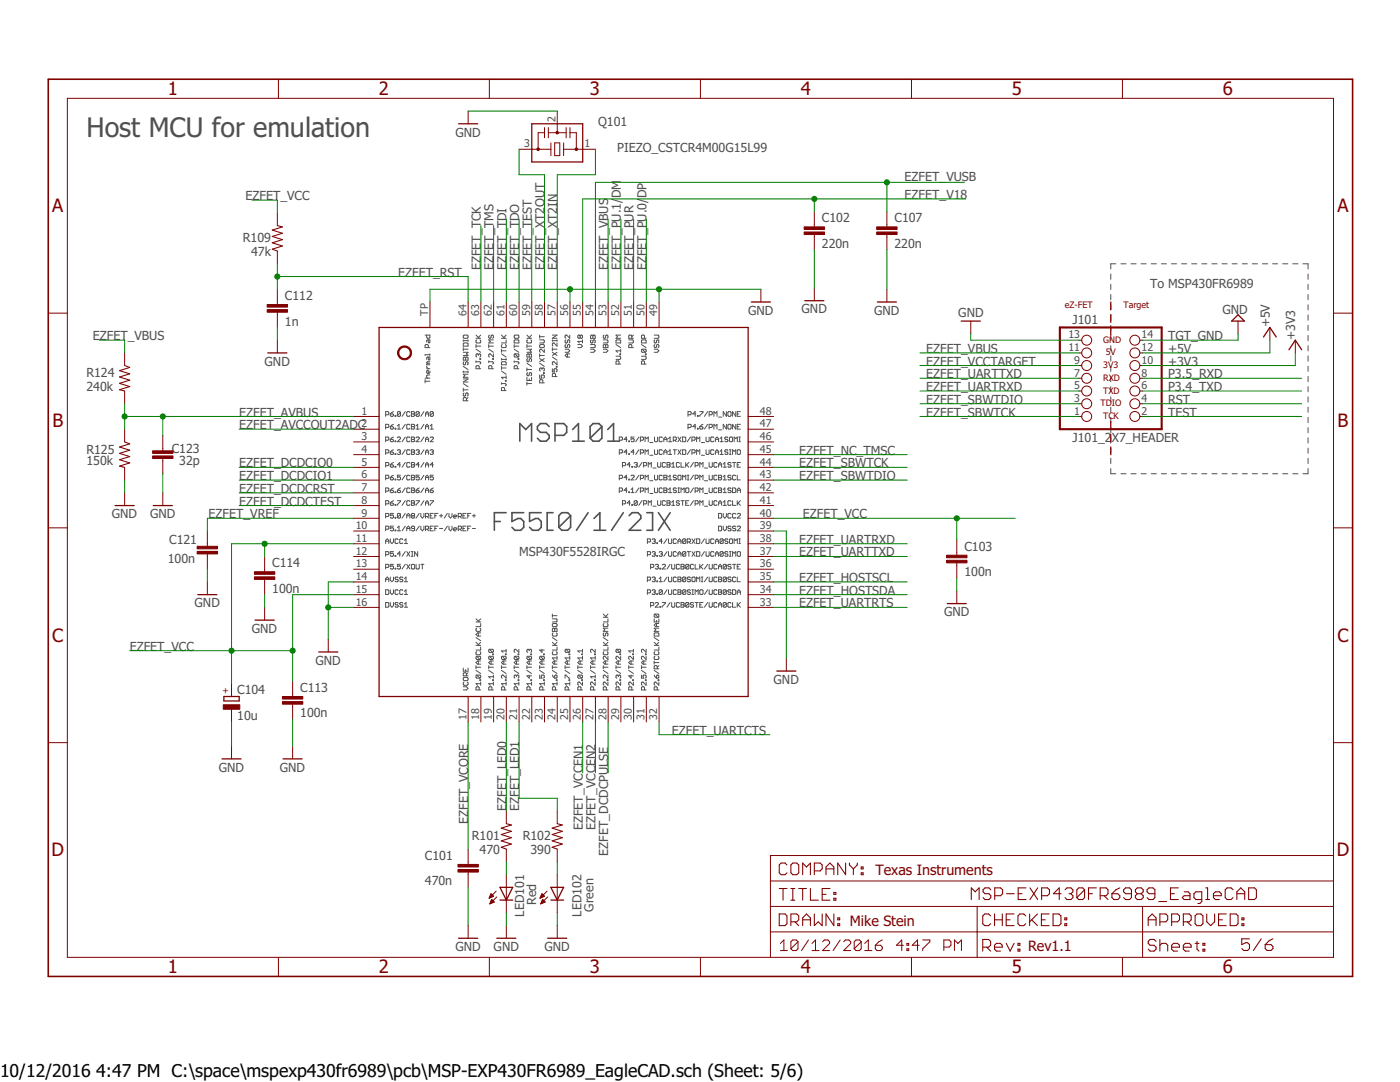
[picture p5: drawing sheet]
<svg xmlns="http://www.w3.org/2000/svg" width="279mm" height="216mm" viewBox="0 0 279 216" stroke-linecap="round" stroke-linejoin="round" font-family="sans-serif">
<defs><g id="words">
<text font-size="5.4" fill="#505050" x="17.2" y="27.2">Host MCU for emulation</text>
<g font-size="3.7" fill="#800000">
<text x="33.5" y="19">1</text>
<text x="75.6" y="19">2</text>
<text x="117.7" y="19">3</text>
<text x="159.8" y="19">4</text>
<text x="202" y="19">5</text>
<text x="244.1" y="19">6</text>
<text x="10.4" y="42.3">A</text>
<text x="266.9" y="42.3">A</text>
<text x="10.5" y="85.2">B</text>
<text x="267" y="85.2">B</text>
<text x="10.4" y="128">C</text>
<text x="266.9" y="128">C</text>
<text x="10.3" y="170.9">D</text>
<text x="266.8" y="170.9">D</text>
<text x="33.5" y="194.2">1</text>
<text x="75.6" y="194.2">2</text>
<text x="117.7" y="194.2">3</text>
<text x="159.8" y="194.2">4</text>
<text x="202" y="194.2">5</text>
<text x="244.1" y="194.2">6</text>
</g>
<g font-size="3.5">
<text x="0" y="214.9">10/12/2016</text>
<text x="19.2" y="214.9">4:47 PM C:\space\mspexp430fr6989\pcb\MSP-EXP430FR6989_EagleCAD.sch (Sheet: 5/6)</text>
</g>
<g font-size="2.9" fill="#800000">
<text x="174.7" y="174.5">Texas Instruments</text>
<text x="169.6" y="184.7">Mike Stein</text>
<text x="205.2" y="189.8">Rev1.1</text>
</g>
<g font-size="2.5" fill="#505050">
<text x="90.9" y="27.2">GND</text>
<text x="119.4" y="25.2">Q101</text>
<text x="123.2" y="30.3">PIEZO_CSTCR4M00G15L99</text>
<text x="49" y="39.9">EZFET_VCC</text>
<text x="123.9" y="39.5" transform="rotate(-90 123.9 39.5)">DM</text>
<text x="129" y="39.5" transform="rotate(-90 129 39.5)">DP</text>
<text x="180.5" y="39.7">EZFET_V18</text>
<text x="180.5" y="36.1">EZFET_VUSB</text>
<text x="164" y="44.4">C102</text>
<text x="178.5" y="44.4">C107</text>
<text x="48.5" y="48.3">R109</text>
<text x="50.1" y="51.1">47k</text>
<text x="96" y="53.9" transform="rotate(-90 96 53.9)">EZFET_TCK</text>
<text x="98.5" y="53.9" transform="rotate(-90 98.5 53.9)">EZFET_TMS</text>
<text x="101.1" y="53.9" transform="rotate(-90 101.1 53.9)">EZFET_TDI</text>
<text x="103.6" y="53.9" transform="rotate(-90 103.6 53.9)">EZFET_TDO</text>
<text x="106.1" y="53.9" transform="rotate(-90 106.1 53.9)">EZFET_TEST</text>
<text x="108.7" y="53.9" transform="rotate(-90 108.7 53.9)">EZFET_XT2OUT</text>
<text x="111.2" y="53.9" transform="rotate(-90 111.2 53.9)">EZFET_XT2IN</text>
<text x="121.4" y="53.9" transform="rotate(-90 121.4 53.9)">EZFET_VBUS</text>
<text x="123.9" y="53.9" transform="rotate(-90 123.9 53.9)">EZFET_PU.1/</text>
<text x="126.5" y="53.9" transform="rotate(-90 126.5 53.9)">EZFET_PUR</text>
<text x="129" y="53.9" transform="rotate(-90 129 53.9)">EZFET_PU.0/</text>
<text x="164" y="49.5">220n</text>
<text x="178.5" y="49.5">220n</text>
<text x="56.9" y="59.9">C112</text>
<text x="79.5" y="55.2">EZFET_RST</text>
<text x="229.6" y="57.5">To MSP430FR6989</text>
<text x="56.9" y="65">1n</text>
<text x="149.3" y="62.8">GND</text>
<text x="160" y="62.5">GND</text>
<text x="174.4" y="62.8">GND</text>
<text x="191.3" y="63.3">GND</text>
<text x="214.1" y="64.7">J101</text>
<text x="243.9" y="62.7">GND</text>
<text x="253.4" y="65.3" transform="rotate(-90 253.4 65.3)">+5V</text>
<text x="18.5" y="67.9">EZFET_VBUS</text>
<text x="184.9" y="70.4">EZFET_VBUS</text>
<text x="233.1" y="70.4">+5V</text>
<text x="233.1" y="67.9">TGT_GND</text>
<text x="258.5" y="67.9" transform="rotate(-90 258.5 67.9)">+3V3</text>
<text x="17.2" y="75.3">R124</text>
<text x="52.8" y="73">GND</text>
<text x="184.9" y="75.5">EZFET_UARTTXD</text>
<text x="184.9" y="73">EZFET_VCCTARGET</text>
<text x="233.1" y="75.5">P3.5_RXD</text>
<text x="233.1" y="73">+3V3</text>
<text x="17.2" y="78">240k</text>
<text x="47.7" y="83.1">EZFET_AVBUS</text>
<text x="184.9" y="80.6">EZFET_SBWTDIO</text>
<text x="184.9" y="83.1">EZFET_SBWTCK</text>
<text x="184.9" y="78">EZFET_UARTRXD</text>
<text x="233.1" y="83.1">TEST</text>
<text x="233.1" y="80.6">RST</text>
<text x="233.1" y="78">P3.4_TXD</text>
<text x="47.7" y="85.6">EZFET_AVCCOUT2ADC</text>
<text x="214.1" y="88.2">J101_2X7_HEADER</text>
<text x="17.2" y="92.8">150k</text>
<text x="17.2" y="90.5">R125</text>
<text x="34.3" y="90.3">C123</text>
<text x="35.8" y="92.9">32p</text>
<text x="47.7" y="93.3">EZFET_DCDCIO0</text>
<text x="47.7" y="95.8">EZFET_DCDCIO1</text>
<text x="159.5" y="95.8">EZFET_SBWTDIO</text>
<text x="159.5" y="93.3">EZFET_SBWTCK</text>
<text x="159.5" y="90.7">EZFET_NC_TMSC</text>
<text x="47.7" y="100.9">EZFET_DCDCTEST</text>
<text x="47.7" y="98.3">EZFET_DCDCRST</text>
<text x="22.3" y="103.4">GND</text>
<text x="29.9" y="103.4">GND</text>
<text x="41.6" y="103.4">EZFET_VREF</text>
<text x="160.2" y="103.4">EZFET_VCC</text>
<text x="33.5" y="112.4">100n</text>
<text x="33.8" y="108.6">C121</text>
<text x="54.3" y="113.2">C114</text>
<text x="103.6" y="111">MSP430F5528IRGC</text>
<text x="159.5" y="111">EZFET_UARTTXD</text>
<text x="159.5" y="108.5">EZFET_UARTRXD</text>
<text x="192.5" y="109.9">C103</text>
<text x="54.3" y="118.3">100n</text>
<text x="159.5" y="118.7">EZFET_HOSTSDA</text>
<text x="159.5" y="116.1">EZFET_HOSTSCL</text>
<text x="192.5" y="115">100n</text>
<text x="38.8" y="121.2">GND</text>
<text x="159.5" y="121.2">EZFET_UARTRTS</text>
<text x="188.4" y="123">GND</text>
<text x="25.9" y="129.8">EZFET_VCC</text>
<text x="50.3" y="126.3">GND</text>
<text x="63" y="132.6">GND</text>
<text x="154.4" y="136.4">GND</text>
<text x="47.3" y="143.6">10u</text>
<text x="47.3" y="138.5">C104</text>
<text x="59.9" y="143.2">100n</text>
<text x="59.9" y="138.1">C113</text>
<text x="134.1" y="146.6">EZFET_UARTCTS</text>
<text x="43.7" y="154">GND</text>
<text x="55.9" y="154">GND</text>
<text x="101.1" y="161.8" transform="rotate(-90 101.1 161.8)">EZFET_LED0</text>
<text x="103.6" y="161.8" transform="rotate(-90 103.6 161.8)">EZ</text>
<text x="103.6" y="159" transform="rotate(-90 103.6 159)">FET_LED1</text>
<text x="93.4" y="164.4" transform="rotate(-90 93.4 164.4)">EZFET_VCORE</text>
<text x="94.2" y="167.6">R101</text>
<text x="104.3" y="167.6">R102</text>
<text x="116.3" y="165.6" transform="rotate(-90 116.3 165.6)">EZFET_VCCEN1</text>
<text x="118.8" y="165.6" transform="rotate(-90 118.8 165.6)">EZFET_VCCEN2</text>
<text x="84.8" y="171.6">C101</text>
<text x="95.7" y="170.5">470</text>
<text x="105.9" y="170.5">390</text>
<text x="121.4" y="170.7" transform="rotate(-90 121.4 170.7)">EZFET_DCDCPULSE</text>
<text x="84.8" y="176.7">470n</text>
<text x="104.6" y="182.9" transform="rotate(-90 104.6 182.9)">LED101</text>
<text x="107" y="180.6" transform="rotate(-90 107 180.6)">Red</text>
<text x="116" y="182.9" transform="rotate(-90 116 182.9)">LED102</text>
<text x="118.5" y="181.9" transform="rotate(-90 118.5 181.9)">Green</text>
<text x="90.9" y="189.8">GND</text>
<text x="98.5" y="189.8">GND</text>
<text x="108.7" y="189.8">GND</text>
</g>
<g font-size="2.1" fill="#505050">
<text x="104.6" y="29.4">3</text>
<text x="110.9" y="24.3" transform="rotate(-90 110.9 24.3)">2</text>
<text x="116.6" y="29.4">1</text>
<text x="85.5" y="63" transform="rotate(-90 85.5 63)">TP</text>
<text x="93.1" y="63" transform="rotate(-90 93.1 63)">64</text>
<text x="95.6" y="63" transform="rotate(-90 95.6 63)">63</text>
<text x="98.2" y="63" transform="rotate(-90 98.2 63)">62</text>
<text x="100.7" y="63" transform="rotate(-90 100.7 63)">61</text>
<text x="103.2" y="63" transform="rotate(-90 103.2 63)">60</text>
<text x="105.8" y="63" transform="rotate(-90 105.8 63)">59</text>
<text x="108.3" y="63" transform="rotate(-90 108.3 63)">58</text>
<text x="110.9" y="63" transform="rotate(-90 110.9 63)">57</text>
<text x="113.4" y="63" transform="rotate(-90 113.4 63)">56</text>
<text x="115.9" y="63" transform="rotate(-90 115.9 63)">55</text>
<text x="118.5" y="63" transform="rotate(-90 118.5 63)">54</text>
<text x="121" y="63" transform="rotate(-90 121 63)">53</text>
<text x="123.6" y="63" transform="rotate(-90 123.6 63)">52</text>
<text x="126.1" y="63" transform="rotate(-90 126.1 63)">51</text>
<text x="128.6" y="63" transform="rotate(-90 128.6 63)">50</text>
<text x="131.2" y="63" transform="rotate(-90 131.2 63)">49</text>
<text x="213.2" y="70.1">11</text>
<text x="213.2" y="67.5">13</text>
<text x="227.8" y="70.1">12</text>
<text x="227.8" y="67.5">14</text>
<text x="214.4" y="77.7">5</text>
<text x="214.4" y="75.1">7</text>
<text x="214.4" y="72.6">9</text>
<text x="227.8" y="77.7">6</text>
<text x="227.8" y="75.1">8</text>
<text x="227.8" y="72.6">10</text>
<text x="72.2" y="82.8">1</text>
<text x="151.6" y="82.8">48</text>
<text x="214.4" y="82.8">1</text>
<text x="214.4" y="80.2">3</text>
<text x="227.8" y="82.8">2</text>
<text x="227.8" y="80.2">4</text>
<text x="72.2" y="85.3">2</text>
<text x="72.2" y="87.8">3</text>
<text x="151.6" y="85.3">47</text>
<text x="151.6" y="87.8">46</text>
<text x="72.2" y="90.4">4</text>
<text x="72.2" y="92.9">5</text>
<text x="72.2" y="95.4">6</text>
<text x="151.6" y="90.4">45</text>
<text x="151.6" y="92.9">44</text>
<text x="151.6" y="95.4">43</text>
<text x="72.2" y="98">7</text>
<text x="72.2" y="100.5">8</text>
<text x="151.6" y="98">42</text>
<text x="151.6" y="100.5">41</text>
<text x="71" y="105.6">10</text>
<text x="72.2" y="103.1">9</text>
<text x="151.6" y="103.1">40</text>
<text x="151.6" y="105.6">39</text>
<text x="71" y="108.1">11</text>
<text x="71" y="110.7">12</text>
<text x="71" y="113.2">13</text>
<text x="151.6" y="108.1">38</text>
<text x="151.6" y="110.7">37</text>
<text x="151.6" y="113.2">36</text>
<text x="71" y="115.8">14</text>
<text x="71" y="118.3">15</text>
<text x="151.6" y="115.8">35</text>
<text x="151.6" y="118.3">34</text>
<text x="71" y="120.8">16</text>
<text x="151.6" y="120.8">33</text>
<text x="93.1" y="143.6" transform="rotate(-90 93.1 143.6)">17</text>
<text x="95.6" y="143.6" transform="rotate(-90 95.6 143.6)">18</text>
<text x="98.2" y="143.6" transform="rotate(-90 98.2 143.6)">19</text>
<text x="100.7" y="143.6" transform="rotate(-90 100.7 143.6)">20</text>
<text x="103.2" y="143.6" transform="rotate(-90 103.2 143.6)">21</text>
<text x="105.8" y="143.6" transform="rotate(-90 105.8 143.6)">22</text>
<text x="108.3" y="143.6" transform="rotate(-90 108.3 143.6)">23</text>
<text x="110.9" y="143.6" transform="rotate(-90 110.9 143.6)">24</text>
<text x="113.4" y="143.6" transform="rotate(-90 113.4 143.6)">25</text>
<text x="115.9" y="143.6" transform="rotate(-90 115.9 143.6)">26</text>
<text x="118.5" y="143.6" transform="rotate(-90 118.5 143.6)">27</text>
<text x="121" y="143.6" transform="rotate(-90 121 143.6)">28</text>
<text x="123.6" y="143.6" transform="rotate(-90 123.6 143.6)">29</text>
<text x="126.1" y="143.6" transform="rotate(-90 126.1 143.6)">30</text>
<text x="128.6" y="143.6" transform="rotate(-90 128.6 143.6)">31</text>
<text x="131.2" y="143.6" transform="rotate(-90 131.2 143.6)">32</text>
</g>
<g font-size="1.8" fill="#800000">
<text x="212.5" y="61.5">eZ-FET</text>
<text x="224.2" y="61.5">Target</text>
<text x="220.2" y="68.4">GND</text>
<text x="220.7" y="70.9">5V</text>
<text x="220.2" y="76">RXD</text>
<text x="220.2" y="73.5">3V3</text>
<text x="219.7" y="81.1">TDIO</text>
<text x="220.2" y="83.6">TCK</text>
<text x="220.2" y="78.5">TXD</text>
<text x="45.6" y="138.6" transform="rotate(-90 45.6 138.6)">+</text>
</g>
</g></defs>
<g fill="none" stroke="#505050" stroke-width=".2">
<path d="M221.7 54.7v1M221.7 56.7v1.1M221.7 58.8v1M222.7 52.6h-1v1.1M223.7 52.6h1M225.7 52.6h1M227.7 52.6h1M229.8 52.6h1M231.8 52.6h1M233.8 52.6h1M235.8 52.6h1M237.8 52.6h1"/>
<path d="M239.8 52.6h1.1M241.9 52.6h1M243.9 52.6h1M245.9 52.6h1M247.9 52.6h1M249.9 52.6h1.1M251.9 52.6h1.1M254 52.6h1M256 52.6h1M258 52.6h1M260 52.6h1v1.1M261 54.7v1"/>
<path d="M261 56.7v1.1M261 58.8v1M84.8 66.9h1v.5l-.5 .1-.1-.1v-.5M84.8 76.1h1M84.8 75.5h1M84.8 75.8v.6M85.2 73.6h.6M85.2 73.1l.3 .5M85.3 72.5l-.1 .3h.6M85.3 72.5h.5M85.5 71.2v.5l.1 .2 .2-.2v-.5h-.5l-.1 .5M85.5 67.8v.5l.1 .1 .2-.1v-.5h-.5l-.1 .5"/>
<path d="M85.5 69.4v-.5l-.2-.2-.5 .2v.5h1M85.8 72.2h-.5l-.1 .1 .1 .2M85.8 74.8h-.5l-.1 .2 .1 .5M85.8 74v.4l-.2 .1h-.3l-.1-.5 .3-.1v.6M85.8 70.8h-1v.1M85.8 70.6v.3M92.5 67.8v.3M92.5 69.4v.6M92.5 71.4l.1-.2 .3 .2 .3-.2 .2 .2v.5h-.9zM92.5 74v.4M92.5 77.5v.6M92.5 77.8h.9"/>
<path d="M92.5 76.5l.9 .7M92.5 75.6h.9l-.9 .6h.9M92.5 74.2h.9M92.5 73.1l.9 .6M92.5 70.3h.9l-.3 .3 .3 .3h-.9M92.5 69.7h.9M92.5 68h.9M92.6 66.9h.6l.2 .1v.4l-.2 .1h-.6l-.1-.1zM92.6 68.4h.6l.2 .2v.5h-.9v-.5zM92.6 72.2l-.1 .1 .1 .5 .3-.2v-.3l.2-.1 .3 .1v.3l-.2 .2M92.6 78.4l-.1 .2 .1 .4 .3-.1v-.3l.2-.2 .3 .2v.3l-.2 .1M92.9 71.4v.5"/>
<path d="M93.1 80v-.5l-.2-.2h-.3l-.1 .2v.5h.9M93.4 79.3l-.3 .4M93.4 67.8v.3M93.4 74v.4M93.4 74.7h-.9l.3 .3-.3 .3h.9M95 72.2h.8l.1 .1-.1 .3M95 69.1h.9M95 67.5h.9M95 68.7v.7M95 72v.3M95 69.7l.9 .6M95 66.9l.6 .6"/>
<path d="M95.1 67.8l-.1 .2 .1 .4h.7l.1-.1-.1-.5M95.5 70.8l.1-.2 .3 .2-.1 .4M95.5 70.8l-.2-.2-.3 .2 .1 .4M95.5 70.8v.1M95.6 73.6v-.5l-.1-.1-.5 .1v.5h.9M95.8 71.5h.1v.2h-.1zM95.9 66.9l-.4 .5M97.5 72.2h.8l.2 .1-.2 .3M97.5 69.1h1M97.5 68.7v.7M97.5 72v.3M97.5 69.7l1 .6"/>
<path d="M97.7 66.9l-.2 .5 .4 .1 .1-.5 .3-.1 .2 .1-.2 .5M98.2 73.6v-.5l-.2-.1-.5 .1v.5h1M98.3 71.5h.2v.2h-.2zM98.5 67.8h-1l.4 .3-.4 .3h1M98.5 70.6v.6l-.6-.6-.4 .2 .2 .4M100.1 72.3l.1-.1h.7l.1 .1v.5h-.9zM100.1 67.5h.9M100.1 71.7h.9M100.1 69.7v.6M100.1 71.5v.4M100.1 73.1v.6M100.1 76.4v.3"/>
<path d="M100.1 76.5h.8l.1 .2-.1 .3M100.1 74l.9 .7M100.1 73.4h.9M100.1 70.6l.9 .6M100.1 70h.9M100.1 66.9l.6 .6M100.2 68.7l-.1 .2 .1 .5h.7l.1-.2-.1-.5M100.7 77.9v-.4l-.2-.2-.4 .2v.4h.9M100.9 75.9h.1v.2h-.1zM101 75.3h-.9l.3 .3M101 67.8v.6h-.9M101 71.5v.4"/>
<path d="M101 75v.6M101 66.9l-.5 .5M102.6 72.2h.8l.1 .1-.1 .3M102.6 69.1h.9M102.6 68l.2-.2h.6l.1 .2v.4h-.9zM102.6 68.7v.7M102.6 72v.3M102.6 69.7l.9 .6M102.8 70.6l-.2 .2 .2 .4h.6M102.8 66.9h.6l.1 .5-.1 .1h-.6l-.2-.1zM102.8 70.6h.6l.1 .2-.1 .4M102.8 70.6l.6 .6"/>
<path d="M103.3 73.6v-.5l-.2-.1-.5 .1v.5h.9M103.4 71.5h.1v.2h-.1zM105.2 70.8l.1-.2 .3 .2 .3-.2 .2 .2v.4h-.9zM105.2 69.7h.9l-.3 .3 .3 .3h-.9M105.2 69.1h.9M105.2 67.5h.9M105.2 76.5h.9M105.2 75.3v.6h.9v-.6M105.2 68.7v.7M105.2 73.4v.6M105.2 76.2v.7M105.2 73.7h.9"/>
<path d="M105.2 72.5l.9 .6M105.2 66.9l.6 .6M105.3 71.5l-.1 .2 .1 .5 .3-.2v-.3l.2-.2 .3 .2-.2 .5M105.3 67.8l-.1 .2 .1 .4h.6l.2-.1-.2-.5M105.3 74.4l-.1 .1 .1 .5 .3-.2v-.3l.2-.1 .3 .1-.2 .5M105.6 70.8v.4M105.6 75.6v.3M106.1 66.9l-.5 .5M107.7 70.9h.9M107.7 67.8h.8l.1 .2-.1 .4h-.8M107.7 68.9l.1-.2h.7l.1 .5-.1 .2h-.7zM107.7 66.9v.6"/>
<path d="M107.7 70.6v.6M107.7 74.8v.7h.5l-.2-.4 .2-.3 .4 .2-.1 .5M107.7 72.5l.9 .6M107.7 71.5l.9 .7M107.7 67.2h.9M108.2 73.6l-.2-.2-.3 .2 .1 .4M108.2 73.6l.1-.2 .3 .2-.1 .4M108.2 73.6v.1M108.3 76.4v-.5l-.5-.1-.1 .1v.5h.9M108.5 74.4h.1v.1h-.1zM108.6 69.7v.6l-.6-.6h-.2l-.1 .1 .1 .5M108.6 71.5l-.9 .7"/>
<path d="M110.2 73.6v.6h.5l-.1-.3 .1-.3 .5 .1-.2 .5M110.2 69.7h1M110.2 68h1M110.2 66.9h1l-1 .6h1M110.2 67.8v.3M110.2 69.4v.6M110.2 71.2l1 .7M110.2 70.3l1 .6M110.9 75.1v-.4l-.2-.2h-.3l-.2 .2v.4h1M111 73.1h.2v.2h-.2zM111.2 72.2v.6l-.6-.6h-.2l-.2 .1 .2 .5M111.2 68.4v.7l-.6-.7-.4 .2 .2 .5"/>
<path d="M111.2 67.8v.3M111.2 70.3l-1 .6M112.8 69.7h.6l.3 .3-.3 .3h-.6M112.9 67.8l-.1 .2 .1 .4 .3-.1v-.3l.2-.2 .3 .2-.1 .4M112.9 68.7l-.1 .2 .1 .5 .3-.2v-.3l.2-.2 .3 .2-.1 .5M113.2 70.6v.6M113.7 70.6h-.6l-.3 .3 .3 .3h.6M113.7 66.9v.6l-.6-.6-.3 .1 .1 .5M115.3 68.7h.7l.2 .4-.2 .3h-.7M115.8 67l-.2-.1-.3 .1 .2 .5 .3-.1M115.8 67l.2-.1 .2 .1-.1 .5-.3-.1M115.8 67v.4"/>
<path d="M116.2 68.1h-.9l.3 .3M116.2 67.8v.6M117.9 69.7h.6l.3 .3-.3 .3h-.6M117.9 68.7h.7l.2 .2-.2 .5h-.7M118 67.8l-.1 .2 .1 .4 .3-.1 .2-.5 .3 .2-.2 .4M118 66.9l.3 .1 .3-.1 .2 .1v.5h-.9v-.5zM118.3 67v.5M120.4 69.7h.6l.3 .3-.3 .3h-.6M120.4 67.8h.8l.1 .2-.1 .4h-.8M120.4 68.9l.1-.2 .4 .2 .3-.2 .1 .2v.5h-.9zM120.5 66.9l-.1 .5 .3 .1 .2-.5 .3-.1 .1 .1-.1 .5M120.9 68.9v.5"/>
<path d="M122.9 68l.2-.2h.6l.2 .2v.4h-1zM122.9 71.1h.8l.2 .1-.2 .5h-.8M122.9 68.7l1 .7M123.5 72.6v-.4l-.1-.2h-.3l-.2 .2v.4h1M123.7 70.6h.2v.2h-.2zM123.9 66.9h-1l.4 .3-.4 .3h1M123.9 70h-1l.4 .3M123.9 69.7v.6M125.5 67.8h.8l.1 .2-.1 .4h-.8M126.1 67.5v-.5l-.2-.1h-.3l-.1 .1v.5h.9M126.1 69.4v-.5l-.5-.2-.1 .2v.5h.9M126.4 66.9l-.3 .3"/>
<path d="M128 68l.2-.2h.6l.1 .2v.4h-.9zM128 71.1h.8l.1 .1-.1 .5h-.8M128 68.7l.9 .7M128.2 69.7l-.2 .1 .2 .5h.6M128.2 69.7h.6l.1 .1-.1 .5M128.2 69.7l.6 .6M128.6 67.5v-.5l-.1-.1h-.3l-.2 .1v.5h.9M128.6 72.6v-.4l-.1-.2h-.3l-.2 .2v.4h.9M128.8 70.6h.1v.2h-.1zM130.6 69.7h.6l.3 .3-.3 .3h-.6M130.6 66.9h.7l.2 .1-.2 .5h-.7M130.7 67.8l-.1 .2 .1 .4 .3-.1 .2-.5 .3 .2-.2 .4"/>
<path d="M130.7 68.7l-.1 .2 .1 .5 .3-.2 .2-.5 .3 .2-.2 .5M221.7 60.8v1M221.7 62.8v1.1M221.7 64.9v1M221.7 66.9v1.1M221.7 69v1M221.7 71v1.1M221.7 73.1v1M221.7 75.1v1.1M221.7 77.2v1M221.7 79.2v1M261 60.8v1"/>
<path d="M261 62.8v1.1M261 64.9v1M261 66.9v1.1M261 69v1M261 71v1.1M261 73.1v1M261 75.1v1.1M261 77.2v1M261 79.2v1M77 82.8h.4l.2-.2v-.3l-.2-.2h-.4v1M77 85.3h.4l.2-.2v-.3l-.2-.1h-.4v.9M77 87.8h.4l.2-.1v-.3l-.2-.2h-.4v.9"/>
<path d="M77 90.4h.4l.2-.2v-.3l-.2-.2h-.4v1M77 92.9h.4l.2-.1v-.4l-.2-.1h-.4v.9M77 95.5h.4l.2-.2v-.3l-.2-.2h-.4v1M77 98h.4l.2-.2v-.3l-.2-.1h-.4v.9M77.9 82.6h.5l.1 .3-.1 .2h-.3l-.2-.2zM77.9 85.1h.5l.1 .3-.1 .2h-.3l-.2-.2zM77.9 87.7h.5l.1 .3-.4 .1-.2-.1zM77.9 90.2h.5l.1 .3-.4 .2-.2-.2zM77.9 92.8h.5l.1 .3-.4 .1-.2-.1zM77.9 95.3h.5l.1 .3-.4 .2-.2-.2zM77.9 97.8h.5l.1 .3-.4 .2-.2-.2zM78.5 84.7l-.6 .4"/>
<path d="M78.5 92.3l-.6 .5M78.5 94.8l-.6 .5M78.5 82.1l-.6 .5M78.5 87.2l-.6 .5M78.5 89.7l-.6 .5M78.5 97.4l-.6 .4M78.5 99.9l-.6 .5M78.8 82.9h.2v.2h-.2zM78.8 85.4h.2v.2h-.2zM78.8 88h.2v.1h-.2zM78.8 90.5h.2v.2h-.2zM78.8 93.1h.2v.1h-.2z"/>
<path d="M78.8 95.6h.2v.2h-.2zM78.8 98.1h.2v.2h-.2zM79.3 97.8h.5l.1 .3-.4 .2zM79.3 99.9h.6l-.6 .9M79.3 87.4l.2-.2 .4 .2v.1l-.6 .6h.6M79.3 89.9l.5-.2 .1 .2-.1 .3M79.3 85.6h.6M79.3 85l.3-.3v.9M79.6 90.2h.2M79.8 90.2l.1 .2-.1 .3-.5-.2M79.9 82.3l-.1-.2h-.3l-.2 .2v.6M79.9 82.3v.6l-.1 .2h-.3l-.2-.2"/>
<path d="M79.9 94.8h-.6v.5l.5-.2 .1 .5-.1 .2-.5-.2M79.9 82.3l-.6 .6M79.9 92.8h-.6l.5-.5v.9M79.9 97.4l-.6 .4M80.9 82.1l-.7 1M80.9 84.7l-.7 .9M80.9 87.2l-.7 .9M80.9 89.7l-.7 1M80.9 92.3l-.7 .9M80.9 94.8l-.7 1M80.9 97.4l-.7 .9M80.9 99.9l-.7 .9"/>
<path d="M81.8 84.8l-.2-.1-.4 .1v.6l.1 .2h.3l.2-.2M81.8 82.3l-.2-.2h-.3l-.1 .2v.6l.1 .2h.3l.2-.2M81.8 87.4l-.2-.2-.4 .2v.6l.1 .1 .5-.1M81.8 89.9l-.2-.2-.4 .2v.6l.1 .2 .5-.2M81.8 92.4l-.2-.1-.4 .1v.7l.1 .1 .5-.1M81.8 95l-.2-.2-.4 .2v.6l.1 .2 .5-.2M81.8 97.5l-.2-.1-.4 .1v.6l.1 .2 .5-.2M82.1 82.1h.5l.1 .2-.1 .3 .1 .3-.1 .2h-.5zM82.1 82.6h.5M82.1 84.7h.5l.1 .1-.1 .3 .1 .3-.1 .2h-.5zM82.1 87.2h.5l.1 .2-.1 .3 .1 .3-.1 .1h-.5zM82.1 89.7h.5l.1 .2-.1 .3 .1 .3-.1 .2h-.5z"/>
<path d="M82.1 92.3h.5l.1 .1-.1 .4 .1 .3-.1 .1h-.5zM82.1 94.8h.5l.1 .2-.1 .3 .1 .3-.1 .2h-.5zM82.1 97.4h.5l.1 .1-.1 .3 .1 .3-.1 .2h-.5zM82.1 99.9h.5l.1 .2-.1 .3 .1 .3-.1 .1h-.5zM82.1 85.1h.5M82.1 87.7h.5M82.1 90.2h.5M82.1 92.8h.5M82.1 95.3h.5M82.1 97.8h.5M83 99.9h.7l-.7 .9M83 97.8h.5l.2 .3-.5 .2-.2-.2z"/>
<path d="M83 87.4l.2-.2 .5 .2v.1l-.7 .6h.7M83 89.9l.5-.2 .2 .2-.2 .3M83 85.6h.7M83 85l.4-.3v.9M83.4 90.2h.1M83.5 90.2l.2 .2-.2 .3-.5-.2M83.7 82.3v.6l-.2 .2h-.3l-.2-.2M83.7 82.3l-.2-.2h-.3l-.2 .2v.6M83.7 94.8h-.7v.5l.4-.2 .3 .2-.2 .5-.5-.2M83.7 82.3l-.7 .6M83.7 92.8h-.7l.5-.5v.9M83.7 97.4l-.7 .4"/>
<path d="M84.6 82.1l-.6 1M84.6 84.7l-.6 .9M84.6 87.2l-.6 .9M84.6 89.7l-.6 1M84.6 92.3l-.6 .9M84.6 94.8l-.6 1M84.6 97.4l-.6 .9M84.6 99.9l-.6 .9M84.9 93.2v-.6l.3-.3 .3 .3v.6M84.9 82.6h.6M84.9 83.1v-.7l.3-.3 .3 .3v.7M84.9 85.6v-.6l.3-.3 .3 .3v.6"/>
<path d="M84.9 88.1v-.6l.3-.3 .3 .3v.6M84.9 90.7v-.6l.3-.4 .3 .4v.6M84.9 95.8v-.7l.3-.3 .3 .3v.7M84.9 98.3v-.6l.3-.3 .3 .3v.6M84.9 85.1h.6M84.9 87.7h.6M84.9 90.2h.6M84.9 92.8h.6M84.9 95.3h.6M84.9 97.8h.6M85.9 89.9l.4-.2 .2 .2-.2 .3M85.9 97.8h.4l.2 .3-.5 .2z"/>
<path d="M85.9 99.9h.6l-.6 .9M85.9 87.4l.1-.2 .5 .2v.1l-.6 .6h.6M85.9 85.6h.6M85.9 85l.3-.3v.9M86.2 90.2h.1M86.3 90.2l.2 .2-.2 .3-.4-.2M86.5 82.3l-.2-.2h-.3l-.1 .2v.6M86.5 82.3v.6l-.2 .2h-.3l-.1-.2M86.5 94.8h-.6v.5l.3-.2 .3 .2v.3l-.2 .2-.4-.2M86.5 82.3l-.6 .6M86.5 92.8h-.6l.4-.5v.9M86.5 97.4l-.6 .4"/>
<path d="M123.6 87.8h.5l.1-.4-.1-.2h-.5v.9M123.6 90.4h.5l.1-.5-.1-.2h-.5v1M123.6 95.5h.5l.1-.5-.1-.2h-.5v1M123.6 98h.5l.1-.5-.1-.1h-.5v.9M124.2 92.9h.5l.1-.1-.1-.5h-.5v.9M125.2 87.7h-.7l.5-.5v.9M125.2 90.2h-.7l.5-.5v1M125.2 95.3h-.7l.5-.5v1M125.2 97.8h-.7l.5-.4v.9M125.5 88h.1v.1h-.1zM125.5 90.5h.1v.2h-.1zM125.5 95.6h.1v.2h-.1z"/>
<path d="M125.5 98.1h.1v.2h-.1zM125.8 92.8h-.6l.4-.5v.9M125.9 95l.2-.2 .5 .2v.1l-.7 .7h.7M125.9 98.3h.7M125.9 97.7l.4-.3v.9M126.1 93.1h.2v.1h-.2zM126.6 92.4l.4-.1 .2 .1-.2 .4M126.6 90.2h-.7l.5-.5v1M126.6 87.2h-.7v.5l.5-.2 .2 .5-.2 .1-.5-.1M126.9 92.8h.1M127 92.8l.2 .1-.2 .3-.4-.1M127.5 87.2l-.6 .9"/>
<path d="M127.5 89.7l-.6 1M127.5 94.8l-.6 1M127.5 97.4l-.6 .9M127.8 87.8h.5l.1-.1v-.3l-.1-.2h-.5v.9M127.8 90.4h.5l.1-.2v-.3l-.1-.2h-.5v1M127.8 95.5h.5l.1-.2v-.3l-.1-.2h-.5v1M127.8 98h.5l.1-.2v-.3l-.1-.1h-.5v.9M128.1 92.3l-.6 .9M128.1 99.9l-.6 .9M128.4 92.9h.5l.2-.1-.2-.5h-.5v.9M128.7 88.1v-.9l.4 .3 .3-.3v.9M128.7 90.7v-1l.4 .4 .3-.4v1"/>
<path d="M128.7 95.8v-1l.4 .3 .3-.3v1M128.7 98.3v-.9l.4 .3 .3-.3v.9M129.4 93.2v-.9l.3 .3 .3-.3v.9M129.7 88.3h.6M129.7 90.8h.6M129.7 95.9h.6M129.7 98.5h.6M130.3 93.4h.6M130.6 87.2v.8l.2 .1 .4-.1v-.8M130.6 89.7v.8l.2 .2 .4-.2v-.8M130.6 94.8v.8l.2 .2 .4-.2v-.8M130.6 97.4v.7l.2 .2 .4-.2v-.7"/>
<path d="M131.2 92.3v.8l.2 .1 .5-.1v-.8M131.2 99.9v.8l.2 .1 .5-.1v-.8M132.2 87.4l-.2-.2-.4 .2v.6l.1 .1 .5-.1M132.2 89.9l-.2-.2-.4 .2v.6l.1 .2 .5-.2M132.2 95l-.2-.2-.4 .2v.6l.1 .2 .5-.2M132.2 97.5l-.2-.1-.4 .1v.6l.1 .2 .5-.2M132.5 97.4h.4l.2 .1-.2 .3 .2 .3-.2 .2h-.4zM132.5 94.8h.4l.2 .2-.2 .3 .2 .3-.2 .2h-.4zM132.5 87.7h.6M132.5 90.2h.6M132.5 95.3h.4M132.5 97.8h.4"/>
<path d="M132.5 88.1v-.6l.3-.3 .3 .3v.6M132.5 90.7v-.6l.3-.4 .3 .4v.6M132.8 92.4l-.1-.1-.5 .1v.7l.1 .1 .5-.1M133.1 99.9h.5l.1 .2-.1 .3 .1 .3-.1 .1h-.5zM133.1 92.3h.5l.1 .1-.1 .4 .1 .3-.1 .1h-.5zM133.1 92.8h.5M133.4 88.1h.6M133.4 90.7h.6M133.4 95.8h.6M133.4 98.3h.6M133.4 97.7l.3-.3v.9M133.4 87.5l.3-.3v.9"/>
<path d="M133.4 90.1l.3-.4v1M133.4 95.1l.3-.3v1M134 93.2h.7M134 92.6l.4-.3v.9M134.4 87.8h.4l.2-.1-.2-.5h-.4v.9M134.4 89.7h.6M134.7 87.8l.3 .3M134.7 89.7v1M135 97.5l-.2-.1-.4 .1 .1 .3h.3l.2 .2-.2 .3-.4-.2M135 95l-.2-.2-.4 .2 .1 .3h.3l.2 .2-.2 .3-.4-.2M135.3 97.4h.3M135.3 98.3h.3"/>
<path d="M135.3 87.2l.6 .9M135.3 89.7l.6 1M135.4 94.8l.5 .2v.6l-.1 .2-.5-.2v-.6zM135.4 97.4v.9M135.6 92.4l-.2-.1-.4 .1v.7l.1 .1 .5-.1M135.9 98.3v-.9l.3 .3 .3-.3v.9M135.9 92.3v.9h.6M135.9 99.9h.6M135.9 87.2l-.6 .9M135.9 89.7l-.6 1M136.2 87.2h.5l.2 .2v.6l-.2 .1h-.5zM136.2 89.7h.5l.2 .2v.6l-.2 .2h-.5z"/>
<path d="M136.2 95.8v-1l.3 .3 .4-.3v1M136.2 99.9v.9M136.8 97.5l.2-.1 .5 .1v.6l-.2 .2-.5-.2zM136.8 92.3v.9M137 92.8l.5 .4M137.2 94.8h.3M137.2 95.8h.3M137.3 82.8h.5l.1-.2-.1-.5h-.5v1M137.3 85.3h.5l.1-.5-.1-.1h-.5v.9M137.3 94.8v1M137.5 99.9h-.7v.9h.7M137.5 92.3l-.7 .6"/>
<path d="M137.8 87.2l-.6 .9M137.8 89.7l-.6 1M138.1 90.4h.5l.1-.5-.1-.2h-.5v1M138.1 87.8h.5l.1-.4-.1-.2h-.5v.9M138.4 92.3l-.6 .9M138.4 94.8l-.6 1M138.4 97.4l-.6 .9M138.4 99.9l-.6 .9M138.7 92.9h.5l.1-.1-.1-.5h-.5v.9M138.7 95.5h.5l.1-.2-.1-.5h-.5v1M138.7 98h.5l.1-.2-.1-.4h-.5v.9M138.9 82.6h-.6l.4-.5v1"/>
<path d="M138.9 85.1h-.6l.4-.4v.9M139 88.1v-.9l.3 .3 .4-.3v.9M139 90.7v-1l.3 .4 .4-.4v1M139.2 82.9h.1v.2h-.1zM139.2 85.4h.1v.2h-.1zM139.7 95.8v-1l.3 .3 .3-.3v1M139.7 82.1h.6l-.6 1M139.7 85.1h.4l.2 .3-.2 .2h-.3zM139.7 93.2v-.9l.3 .3 .3-.3v.9M139.7 98.3v-.9l.3 .3 .3-.3v.9M140 88.3h.6M140 90.8h.6"/>
<path d="M140.3 84.7l-.6 .4M140.6 93.4h.6M140.6 95.9h.6M140.6 98.5h.6M140.9 87.2v.8l.2 .1 .4-.1v-.8M140.9 89.7v.8l.2 .2 .4-.2v-.8M141.2 82.1l-.6 1M141.2 84.7l-.6 .9M141.5 82.8h.5l.2-.2-.2-.5h-.5v1M141.5 85.3h.5l.2-.5-.2-.1h-.5v.9M141.5 92.3v.8l.2 .1 .5-.1v-.8M141.5 94.8v.8l.2 .2 .5-.2v-.8"/>
<path d="M141.5 97.4v.7l.2 .2 .5-.2v-.7M141.5 99.9v.8l.2 .1 .5-.1v-.8M142.5 87.4l-.2-.2-.5 .2v.6l.2 .1 .5-.1M142.5 89.9l-.2-.2-.5 .2v.6l.2 .2 .5-.2M142.5 85.6v-.9l.3 .3 .3-.3v.9M142.5 83.1v-1l.3 .3 .3-.3v1M142.8 87.7h.6M142.8 90.2h.6M142.8 88.1v-.6l.3-.3 .3 .3v.6M142.8 90.7v-.6l.3-.4 .3 .4v.6M143.1 92.4l-.2-.1-.4 .1v.7l.1 .1 .5-.1M143.1 95l-.2-.2-.4 .2v.6l.1 .2 .5-.2"/>
<path d="M143.1 97.5l-.2-.1-.4 .1v.6l.1 .2 .5-.2M143.4 92.8h.6M143.4 94.8h.5l.1 .2-.1 .3 .1 .3-.1 .2h-.5zM143.4 95.3h.5M143.4 97.4h.5l.1 .1-.1 .3 .1 .3-.1 .2h-.5zM143.4 97.8h.5M143.4 93.2v-.6l.3-.3 .3 .3v.6M143.4 83.2h.6M143.4 85.8h.6M143.7 88.1h.6M143.7 90.7h.6M143.7 87.5l.3-.3v.9"/>
<path d="M143.7 90.1l.3-.4v1M144.3 93.2h.7M144.3 95.8h.7M144.3 98.3h.7M144.3 92.6l.4-.3v.9M144.3 95.1l.4-.3v1M144.3 97.7l.4-.3v.9M145 82.1v1l-.7-1v1M145 84.7v.9l-.7-.9v.9M145.3 87.4l-.2-.2-.4 .2 .1 .3h.3l.2 .1-.2 .3-.4-.1M145.3 89.9l-.2-.2-.4 .2 .1 .3h.3l.2 .2-.2 .3-.4-.2M145.4 82.1h.3l.2 .2v.6l-.2 .2h-.3l-.1-.2v-.6z"/>
<path d="M145.4 84.7l.5 .1v.6l-.2 .2h-.3l-.1-.2v-.6zM145.6 89.7h.3M145.6 90.7h.3M145.7 87.2l.5 .2v.6l-.2 .1-.4-.1v-.6zM145.7 89.7v1M145.9 95l-.5-.2-.1 .3 .4 .2 .2 .3-.2 .2-.4-.2M145.9 92.4l-.5-.1-.1 .3 .4 .2 .2 .3-.2 .1-.4-.1M145.9 97.5l-.5-.1-.1 .3 .4 .1 .2 .3-.2 .2-.4-.2M146.2 92.3h.6M146.2 97.4h.5l.1 .1v.6l-.1 .2h-.5zM146.2 99.9v.9h.6M146.2 90.7v-1l.3 .4 .3-.4v1"/>
<path d="M146.5 88.1v-.9l.3 .3 .4-.3v.9M146.5 92.3v.9M146.8 95l-.1-.2-.5 .2v.6l.2 .2 .4-.2M146.8 82.1v1l-.6-1v1M146.8 84.7v.9l-.6-.9v.9M147.1 82.6h.3M147.1 85.1h.3M147.1 89.9l.2-.2 .5 .2v.6l-.2 .2-.5-.2zM147.1 92.8h.3M147.1 94.8v1h.7M147.1 97.8h.7M147.1 98.3v-.6l.3-.3 .4 .3v.6"/>
<path d="M147.1 99.9v.9M147.4 87.2h.4M147.4 88.1h.4M147.6 87.2v.9M147.8 82.1h-.7v1h.7M147.8 84.7h-.7v.9h.7M147.8 92.3h-.7v.9h.7M147.8 99.9l-.7 .6M221.7 81.2v1.1M221.7 83.3v1M221.7 85.3v1.1M221.7 87.4v1"/>
<path d="M221.7 89.4v1M221.7 91.4v1.1M221.7 93.5v1h1M223.7 94.5h1M225.7 94.5h1M227.7 94.5h1M229.8 94.5h1M231.8 94.5h1M233.8 94.5h1M235.8 94.5h1M237.8 94.5h1M239.8 94.5h1.1"/>
<path d="M241.9 94.5h1M243.9 94.5h1M245.9 94.5h1M247.9 94.5h1M249.9 94.5h1.1M251.9 94.5h1.1M254 94.5h1M256 94.5h1M258 94.5h1M261 93.5v1h-1M261 81.2v1.1M261 83.3v1"/>
<path d="M261 85.3v1.1M261 87.4v1M261 89.4v1M261 91.4v1.1M77 100.5h.4l.2-.1v-.3l-.2-.2h-.4v.9M77 103.1h.4l.2-.2v-.3l-.2-.2h-.4v1M77 105.6h.4l.2-.1v-.4l-.2-.1h-.4v.9M77 108.5v-.7l.3-.3 .3 .3v.7M77 110.7h.4l.2-.2v-.3l-.2-.1h-.4v.9M77 113.2h.4l.2-.1v-.3l-.2-.2h-.4v.9M77 116.1v-.6l.3-.4 .3 .4v.6M77 117.7h.4l.2 .1v.7l-.2 .1h-.4z"/>
<path d="M77 108h.6M77 115.6h.6M77.9 107.5v.6l.3 .4 .3-.4v-.6M77.9 100.4h.5l.1 .3-.4 .1-.2-.1zM77.9 115.1v.7l.3 .3 .3-.3v-.7M77.9 117.7v.6l.3 .3 .3-.3v-.6M78.5 105h-.6v.5l.3-.2 .3 .2-.1 .4-.5-.1M78.5 102.4h-.6v.5l.3-.1 .3 .1-.1 .5-.5-.2M78.5 110.1h-.6v.4l.3-.1 .3 .1-.1 .5-.5-.2M78.5 112.6h-.6v.5l.3-.2 .3 .2-.1 .4-.5-.1M78.8 100.7h.2v.1h-.2zM78.8 103.2h.2v.2h-.2z"/>
<path d="M78.8 105.8h.2v.1h-.2zM78.8 110.8h.2v.2h-.2zM78.8 113.4h.2v.1h-.2zM79.3 105.3l.3-.3v.9M79.3 105.9h.6M79.5 107.7l-.2-.2-.5 .2v.6l.2 .2 .5-.2M79.5 115.3l-.2-.2-.5 .2 .2 .3 .5 .2-.2 .3-.5-.2M79.5 117.8l-.2-.1-.5 .1v.7l.2 .1 .5-.1M79.9 102.6v.6l-.1 .2-.5-.2M79.9 110.5h-.6l.5-.4v.9M79.9 102.6l-.1-.2-.5 .2v.6M79.9 112.6h-.6v.5l.5-.2 .1 .5-.1 .1-.5-.1"/>
<path d="M79.9 102.6l-.6 .6M80.4 107.7l-.2-.2-.4 .2v.6l.1 .2 .5-.2M80.4 117.8l-.2-.1-.4 .1v.7l.1 .1 .5-.1M80.4 115.3l-.2-.2-.4 .2 .1 .3 .5 .2-.2 .3-.4-.2M80.7 108.5h.6M80.7 107.8l.3-.3v1M80.7 115.5l.3-.4v1M80.7 118l.3-.3v.9M80.7 116.1h.6M80.7 118.6h.6M80.9 102.4l-.7 1M80.9 105l-.7 .9"/>
<path d="M80.9 110.1l-.7 .9M80.9 112.6l-.7 .9M81.2 103.4v-.6l.3-.4 .3 .4v.6M81.2 105.9v-.6l.3-.3 .3 .3v.6M81.2 102.9h.6M81.2 105.5h.6M81.2 110.1l.6 .9M81.2 112.6l.6 .9M81.8 100.1l-.2-.2-.4 .2v.6l.1 .1 .5-.1M81.8 110.1l-.6 .9M81.8 112.6l-.6 .9M82.1 112.8l.2-.2 .4 .2v.6l-.1 .1-.5-.1z"/>
<path d="M82.1 100.4h.5M82.1 110.1h.3M82.1 111h.3M82.3 102.9l-.2-.1 .2-.4 .4 .2-.1 .3M82.3 102.9l-.2 .2 .2 .3 .4-.2-.1-.3M82.3 102.9h.3M82.3 110.1v.9M82.7 105.5h-.4l-.2-.2 .2-.3 .4 .1v.7l-.1 .1-.5-.1M83 112.6v.8l.2 .1 .5-.1v-.8M83.4 110.1v.9l-.7-.9v.9M83.7 102.4l-.7 1M83.7 105l-.7 .9"/>
<path d="M84 102.4v.7l.3 .3 .3-.3v-.7M84 105v.6l.3 .3 .3-.3v-.6M84 112.6h.6M84.3 112.6v.9M84.9 100.8v-.6l.3-.3 .3 .3v.6M84.9 103.1h.5l.1-.2-.1-.5h-.5v1M84.9 105.6h.5l.1-.1-.1-.5h-.5v.9M84.9 100.4h.6M85.2 103.1l.3 .3M85.2 105.6l.3 .3M85.9 102.9h.3M85.9 105.5h.3"/>
<path d="M86.5 102.4h-.6v1h.6M86.5 105h-.6v.9h.6M86.8 102.9h.3M86.8 105.5h.3M87.4 102.4h-.6v1M87.4 105h-.6v.9M87.7 102.9h.6M87.7 105.5h.6M88 102.6v.6M89.3 102.4l-.6 1M89.3 105l-.6 .9M89.6 102.4v.7l.3 .3 .3-.3v-.7"/>
<path d="M89.6 105v.6l.3 .3 .3-.3v-.6M90.5 105.6h.7l-.2-.3-.5 .2v.3l.5 .1M90.5 103.1h.7l-.2-.3-.5 .1v.3l.5 .2M91.5 103.1h.4l.2-.2v-.3l-.2-.2h-.4v1M91.5 105.6h.4l.2-.1v-.4l-.2-.1h-.4v.9M91.8 103.1l.3 .3M91.8 105.6l.3 .3M92.4 102.9h.3M92.4 105.5h.3M93 102.4h-.6v1h.6M93 105h-.6v.9h.6M93.3 102.9h.3"/>
<path d="M93.3 105.5h.3M94 102.4h-.7v1M94 105h-.7v.9M94.3 102.9h.6M94.3 105.5h.6M94.6 102.6v.6M124.2 100.5h.5l.1-.1-.1-.5h-.5v.9M125.8 100.4h-.6l.4-.5v.9M126.1 100.7h.2v.1h-.2zM127.2 100.1l-.2-.2-.4 .2v.6M127.2 100.1v.6l-.2 .1-.4-.1M127.2 100.1l-.6 .6"/>
<path d="M128.4 100.5h.5l.2-.1-.2-.5h-.5v.9M129.2 108.1h.5l.1-.4-.1-.2h-.5v1M129.2 110.7h.5l.1-.5-.1-.1h-.5v.9M129.2 115.8h.5l.1-.5-.1-.2h-.5v1M129.2 118.3h.5l.1-.5-.1-.1h-.5v.9M129.4 100.8v-.9l.3 .3 .3-.3v.9M129.8 113.2h.5l.2-.1v-.3l-.2-.2h-.5v.9M130.2 107.7l.4-.2 .2 .2-.2 .3M130.2 110.2l.4-.1 .2 .1-.2 .3M130.2 115.3l.4-.2 .2 .2-.2 .3M130.2 117.8l.4-.1 .2 .1-.2 .4M130.3 101h.6"/>
<path d="M130.5 108h.1M130.5 110.5h.1M130.5 115.6h.1M130.5 118.2h.1M130.6 108l.2 .1-.2 .4-.4-.2M130.6 110.5l.2 .2-.2 .3-.4-.2M130.6 115.6l.2 .2-.2 .3-.4-.2M130.6 118.2l.2 .1-.2 .3-.4-.1M130.8 112.8l.4-.2 .2 .2-.2 .3M131.1 108.3h.1v.2h-.1zM131.1 110.8h.1v.2h-.1zM131.1 115.9h.1v.2h-.1z"/>
<path d="M131.1 118.5h.1v.1h-.1zM131.1 113.1h.1M131.2 113.1l.2 .1-.2 .3-.4-.1M131.6 110.2l.4-.1 .2 .1-.2 .3M131.6 116.1h.6M131.6 115.5l.3-.4v1M131.7 113.4h.2v.1h-.2zM131.9 110.5h.1M132 110.5l.2 .2-.2 .3-.4-.2M132.2 112.8l.1-.2 .5 .2v.1l-.6 .6h.6M132.2 108h-.6l.4-.5v1M132.2 117.8v.7l-.2 .1-.4-.1"/>
<path d="M132.2 117.8l-.5-.1-.1 .1v.7M132.2 117.8l-.6 .7M132.8 100.1l-.1-.2-.5 .2v.6l.1 .1 .5-.1M133.1 100.4h.5M133.1 107.5l-.6 1M133.1 110.1l-.6 .9M133.1 115.1l-.6 1M133.1 117.7l-.6 .9M133.4 107.5v.8l.2 .2 .4-.2v-.8M133.4 110.1v.7l.2 .2 .4-.2v-.7M133.4 115.1v.8l.2 .2 .4-.2v-.8M133.4 117.7v.8l.2 .1 .4-.1v-.8"/>
<path d="M133.7 112.6l-.6 .9M134 100.8h.7M134 112.6v.8l.2 .1 .5-.1v-.8M134 100.2l.4-.3v.9M135 107.7l-.2-.2-.4 .2v.6l.1 .2 .5-.2M135 110.2l-.2-.1-.4 .1v.6l.1 .2 .5-.2M135 115.3l-.2-.2-.4 .2v.6l.1 .2 .5-.2M135 117.8l-.2-.1-.4 .1v.7l.1 .1 .5-.1M135.3 108h.6M135.3 110.5h.6M135.3 115.6h.5M135.3 115.1h.5l.1 .2-.1 .3 .1 .3-.1 .2h-.5z"/>
<path d="M135.3 117.7h.5l.1 .1-.1 .4 .1 .3-.1 .1h-.5zM135.3 108.5v-.7l.3-.3 .3 .3v.7M135.3 111v-.6l.3-.3 .3 .3v.6M135.3 118.2h.5M135.6 100.1l-.5-.2-.1 .3 .4 .2 .2 .3-.2 .1-.4-.1M135.6 112.8l-.2-.2-.4 .2v.6l.1 .1 .5-.1M135.9 112.6h.5l.1 .2-.1 .3 .1 .3-.1 .1h-.5zM135.9 113.1h.5M136.8 100.4h.4M136.9 107.7l-.5-.2-.2 .2v.6M136.9 107.7v.6l-.2 .2-.5-.2M136.9 110.2l-.5-.1-.2 .1v.6"/>
<path d="M136.9 110.2v.6l-.2 .2-.5-.2M136.9 115.3l-.5-.2-.2 .2v.6M136.9 115.3v.6l-.2 .2-.5-.2M136.9 117.8v.7l-.2 .1-.5-.1M136.9 117.8l-.5-.1-.2 .1v.7M136.9 107.7l-.7 .6M136.9 117.8l-.7 .7M136.9 110.2l-.7 .6M136.9 115.3l-.7 .6M137.2 108.1h.4l.2-.1v-.3l-.2-.2h-.4v1M137.2 110.1h.6M137.5 112.8l-.2-.2-.5 .2v.6"/>
<path d="M137.5 112.8v.6l-.2 .1-.5-.1M137.5 110.1v.9M137.5 108.1l.3 .4M137.5 112.8l-.7 .6M137.8 115.3l-.2-.2-.4 .2 .1 .3 .5 .2-.2 .3-.4-.2M137.8 117.8l-.2-.1-.4 .1 .1 .4 .5 .1-.2 .3-.4-.1M138.1 115.3l.2-.2 .4 .2v.6l-.1 .2-.5-.2zM138.1 118.6h.3M138.1 117.7h.3M138.1 107.5l.6 1M138.1 110.1l.6 .9M138.3 117.7v.9"/>
<path d="M138.4 112.8l-.1-.2-.5 .2v.6l.1 .1 .5-.1M138.7 100.5h.5l.1-.1-.1-.5h-.5v.9M138.7 112.6v.9h.6M138.7 118.6v-.9l.3 .3 .3-.3v.9M138.7 107.5l-.6 1M138.7 110.1l-.6 .9M139 107.5h.5l.2 .2v.6l-.2 .2h-.5zM139 110.1h.5l.2 .1v.6l-.2 .2h-.5zM139 116.1v-1l.3 .4 .4-.4v1M139.7 117.8l.1-.1 .5 .1v.7l-.2 .1-.4-.1zM139.7 100.8v-.9l.3 .3 .3-.3v.9M139.7 112.6v.9"/>
<path d="M139.8 113.1l.5 .4M140 115.1h.3M140 116.1h.3M140.1 115.1v1M140.3 112.6l-.6 .6M140.6 101h.6M140.6 107.5l-.6 1M140.6 110.1l-.6 .9M140.9 107.5v.8l.2 .2 .4-.2v-.8M140.9 110.1v.7l.2 .2 .4-.2v-.7M141.2 112.6l-.6 .9M141.2 115.1l-.6 1"/>
<path d="M141.2 117.7l-.6 .9M141.5 112.6v.8l.2 .1 .5-.1v-.8M141.5 115.1v.8l.2 .2 .5-.2v-.8M141.5 117.7v.8l.2 .1 .5-.1v-.8M142.5 110.2l-.2-.1-.5 .1v.6l.2 .2 .5-.2M142.5 107.7l-.2-.2-.5 .2v.6l.2 .2 .5-.2M142.8 108h.6M142.8 110.5h.6M142.8 108.5v-.7l.3-.3 .3 .3v.7M142.8 111v-.6l.3-.3 .3 .3v.6M143.1 117.8l-.2-.1-.4 .1v.7l.1 .1 .5-.1M143.1 115.3l-.2-.2-.4 .2v.6l.1 .2 .5-.2"/>
<path d="M143.1 112.8l-.2-.2-.4 .2v.6l.1 .1 .5-.1M143.1 100.1l-.2-.2-.4 .2v.6l.1 .1 .5-.1M143.4 115.1h.5l.1 .2-.1 .3 .1 .3-.1 .2h-.5zM143.4 100.4h.6M143.4 102.4h.5l.1 .2v.6l-.1 .2h-.5zM143.4 105h.5l.1 .1v.7l-.1 .1h-.5zM143.4 115.6h.5M143.4 117.7h.5l.1 .1-.1 .4 .1 .3-.1 .1h-.5zM143.4 100.8v-.6l.3-.3 .3 .3v.6M143.4 113.5v-.6l.3-.3 .3 .3v.6M143.4 113.1h.6M143.4 118.2h.5"/>
<path d="M144.3 100.8h.7M144.3 107.7l-.1-.2-.5 .2v.6M144.3 107.7v.6l-.1 .2-.5-.2M144.3 110.2l-.1-.1-.5 .1v.6M144.3 110.2v.6l-.1 .2-.5-.2M144.3 105v.6l.4 .3 .3-.3v-.6M144.3 102.4v.7l.4 .3 .3-.3v-.7M144.3 100.2l.4-.3v.9M144.3 107.7l-.6 .6M144.3 110.2l-.6 .6M145 112.8l-.5-.2-.2 .2v.6M145 112.8v.6l-.2 .1-.5-.1"/>
<path d="M145 115.3l-.5-.2-.2 .2v.6M145 115.3v.6l-.2 .2-.5-.2M145 117.8v.7l-.2 .1-.5-.1M145 117.8l-.5-.1-.2 .1v.7M145 112.8l-.7 .6M145 115.3l-.7 .6M145 117.8l-.7 .7M145.3 107.7l-.2-.2-.4 .2 .1 .3 .5 .1-.2 .4-.4-.2M145.3 110.2l-.2-.1-.4 .1 .1 .3 .5 .2-.2 .3-.4-.2M145.6 110.1h.3M145.6 111h.3M145.7 107.5l.5 .2v.6l-.2 .2-.4-.2v-.6z"/>
<path d="M145.7 110.1v.9M145.9 117.8l-.5-.1-.1 .3 .4 .2 .2 .3-.2 .1-.4-.1M145.9 100.1l-.2-.2-.4 .2v.6l.1 .1 .5-.1M145.9 102.6l-.2-.2-.4 .2v.6l.1 .2 .5-.2M145.9 105.1l-.5-.1-.1 .3 .4 .2 .2 .3-.2 .1-.4-.1M145.9 112.8l-.5-.2-.1 .3 .4 .2 .2 .3-.2 .1-.4-.1M145.9 115.3l-.5-.2-.1 .4 .4 .1 .2 .3-.2 .2-.4-.2M146.2 112.6h.6M146.2 117.7h.5l.1 .1v.7l-.1 .1h-.5zM146.2 111v-.9l.3 .3 .3-.3v.9M146.5 108.5v-1l.3 .3 .4-.3v1M146.5 112.6v.9"/>
<path d="M146.8 102.6l-.1-.2-.5 .2v.6l.2 .2 .4-.2M146.8 105.1l-.1-.1-.5 .1 .2 .4 .4 .1-.1 .3-.5-.1M146.8 115.3l-.1-.2-.5 .2v.6l.2 .2 .4-.2M147.1 110.2l.2-.1 .5 .1v.6l-.2 .2-.5-.2zM147.1 102.6l.2-.2 .5 .2v.2l-.7 .6h.7M147.1 105.1l.2-.1 .5 .1v.2l-.7 .6h.7M147.1 115.1v1h.7M147.1 118.6v-.6l.3-.3 .4 .3v.6M147.1 113.1h.3M147.1 118.2h.7M147.3 100.4l.5 .4M147.4 107.5h.4"/>
<path d="M147.4 108.5h.4M147.6 107.5v1M147.8 112.6h-.7v.9h.7M77 120.2h.4l.2 .2v.6l-.2 .2h-.4zM77.9 120.2v.6l.3 .4 .3-.4v-.6M79.5 120.4l-.2-.2-.5 .2 .2 .3 .5 .1-.2 .4-.5-.2M80.4 120.4l-.2-.2-.4 .2 .1 .3 .5 .1-.2 .4-.4-.2M80.7 120.5l.3-.3v1M80.7 121.2h.6M92.5 133.3v.6h.9v-.6M92.5 137h.6l.3 .4-.3 .3h-.6M92.6 135.2h.6l.2 .1v.3l-.2 .2h-.6l-.1-.2z"/>
<path d="M92.6 136.1l-.1 .1 .1 .5h.6l.2-.1v-.4l-.2-.1M92.9 133.6v.3M93.1 134.9v-.5l-.2-.2-.4 .2v.5h.9M93.4 134.2l-.3 .4M95 132.8v.7M95 133.8l.9 .6M95 133.1h.9M95 128.8h.9M95 128.2l.6 .6M95 127.2l.9 .6M95 124.1h.9M95 123.5l.6 .6"/>
<path d="M95.1 125.3l-.1 .2 .1 .5h.7l.1-.2-.1-.5M95.1 130l-.1 .2 .1 .4h.7l.1-.1-.1-.5M95.1 131l-.1 .1 .1 .5h.7M95.1 134.7l-.1 .2 .1 .4h.7M95.1 131h.7l.1 .1-.1 .5M95.1 134.7h.7l.1 .2-.1 .4M95.1 131l.7 .6M95.1 134.7l.7 .6M95.5 126.3v.6M95.5 131.9v.6M95.6 137.7v-.5l-.1-.2h-.4l-.1 .2v.5h.9M95.8 135.6h.1v.2h-.1z"/>
<path d="M95.9 124.4v.6h-.9M95.9 129.1v.6h-.9M95.9 136.1v.6M95.9 136.4h-.9l.3 .3M95.9 131.9h-.6l-.3 .3 .3 .3h.6M95.9 128.2l-.4 .4M95.9 126.3h-.6l-.3 .3 .3 .3h.6M95.9 123.5l-.4 .5M97.5 132.8v.7M97.5 133.1h1M97.5 133.8l1 .6M97.7 129.6l-.2 .1 .2 .5h.6"/>
<path d="M97.7 131l-.2 .1 .2 .5h.6M97.7 129.6h.6l.2 .1-.2 .5M97.7 131h.6l.2 .1-.2 .5M97.7 131l.6 .6M97.7 129.6l.6 .6M98 131.9v.6M98.2 137.7v-.5l-.2-.2h-.3l-.2 .2v.5h1M98.3 130.5h.2v.1h-.2zM98.3 135.6h.2v.2h-.2zM98.5 134.7v.6M98.5 136.1v.6M98.5 136.4h-1l.4 .3"/>
<path d="M98.5 131.9h-.6l-.4 .3 .4 .3h.6M98.5 135h-1l.4 .3M100.1 132.8v.7M100.1 133.1h.9M100.1 133.8l.9 .6M100.2 131l-.1 .1 .1 .5h.7M100.2 131h.7l.1 .1-.1 .5M100.2 131l.7 .6M100.5 131.9v.6M100.7 137.7v-.5l-.2-.2h-.3l-.1 .2v.5h.9M100.9 130.5h.1v.1h-.1zM100.9 135.6h.1v.2h-.1z"/>
<path d="M101 134.7v.6l-.6-.6h-.2l-.1 .2 .1 .4M101 129.6v.6M101 136.1v.6M101 136.4h-.9l.3 .3M101 131.9h-.6l-.3 .3 .3 .3h.6M101 129.9h-.9l.3 .3M102.6 132.8v.7M102.6 133.1h.9M102.6 133.8l.9 .6M102.8 131l-.2 .1 .2 .5h.6M102.8 131h.6l.1 .1-.1 .5M102.8 131l.6 .6"/>
<path d="M103.1 134.9l-.2-.2-.3 .2 .2 .4M103.1 134.9l.2-.2 .2 .2-.1 .4M103.1 131.9v.6M103.1 134.9v.1M103.3 137.7v-.5l-.2-.2h-.3l-.2 .2v.5h.9M103.4 130.5h.1v.1h-.1zM103.4 135.6h.1v.2h-.1zM103.5 129.6v.6l-.6-.6h-.1l-.2 .1 .2 .5M103.5 136.1v.6M103.5 136.4h-.9l.3 .3M103.5 131.9h-.6l-.3 .3 .3 .3h.6M105.2 132.8v.7"/>
<path d="M105.2 133.1h.9M105.2 133.8l.9 .6M105.3 131l-.1 .1 .1 .5h.6M105.3 131h.6l.2 .1-.2 .5M105.3 131l.6 .6M105.6 129.7l-.1-.1-.3 .1 .1 .5M105.6 129.7l.2-.1 .3 .1-.2 .5M105.6 129.7v.2M105.6 131.9v.6M105.6 134.7v.6l-.4-.4h.9M105.8 137.7v-.5l-.2-.2h-.3l-.1 .2v.5h.9M105.9 130.5h.2v.1h-.2z"/>
<path d="M105.9 135.6h.2v.2h-.2zM106.1 136.1v.6M106.1 136.4h-.9l.3 .3M106.1 131.9h-.6l-.3 .3 .3 .3h.6M107.7 132.8v.7M107.7 134.7v.6h.5l-.2-.4 .5-.2 .1 .2-.1 .4M107.7 133.1h.9M107.7 133.8l.9 .6M107.8 131l-.1 .1 .1 .5h.7M107.8 131h.7l.1 .1-.1 .5M107.8 131l.7 .6M108.2 129.6v.6l-.5-.5h.9"/>
<path d="M108.2 131.9v.6M108.3 137.7v-.5l-.1-.2h-.4l-.1 .2v.5h.9M108.5 130.5h.1v.1h-.1zM108.5 135.6h.1v.2h-.1zM108.6 136.1v.6M108.6 136.4h-.9l.3 .3M108.6 131.9h-.6l-.3 .3 .3 .3h.6M110.2 122.5v.7M110.2 125.5l.2-.2 .3 .2 .3-.2 .2 .2v.5h-1zM110.2 132.8v.7M110.2 123.5h.8l.2 .1-.2 .5h-.8M110.2 133.1h1"/>
<path d="M110.2 128.8h1M110.2 134.7l.5 .6M110.2 133.8l1 .6M110.2 128.2l.7 .6M110.2 127.2l1 .6M110.2 122.9h1M110.4 124.4h.6l.2 .5-.2 .1h-.6l-.2-.1zM110.4 126.3l-.2 .1 .2 .5h.6l.2-.2-.2-.4M110.4 130l-.2 .2 .2 .4h.6l.2-.1-.2-.5M110.7 134.9l.3-.2 .2 .5-.5 .1zM110.7 125.5v.5M110.7 131.9v.6"/>
<path d="M110.9 137.7v-.5l-.2-.2h-.3l-.2 .2v.5h1M111 135.6h.2v.2h-.2zM111.2 129.1v.6h-1M111.2 131v.6M111.2 136.1v.6M111.2 136.4h-1l.4 .3M111.2 131.9h-.6l-.4 .3 .4 .3h.6M111.2 131.3h-1l.4 .3M111.2 128.2l-.5 .4M112.8 132.8v.7M112.8 135.3v-.6l.9 .6M112.8 133.1h.9"/>
<path d="M112.8 133.8l.9 .6M112.9 129.6l-.1 .1 .1 .5h.7M112.9 129.6h.7l.1 .1-.1 .5M112.9 129.6l.7 .6M113.2 131.9v.6M113.4 137.7v-.5l-.2-.2h-.3l-.1 .2v.5h.9M113.6 130.5h.1v.1h-.1zM113.6 135.6h.1v.2h-.1zM113.7 131v.6M113.7 136.1v.6M113.7 131.9h-.6l-.3 .3 .3 .3h.6M113.7 136.4h-.9l.3 .3"/>
<path d="M113.7 131.3h-.9l.3 .3M115.3 132.8v.7M115.3 133.1h.9M115.3 133.8l.9 .6M115.5 134.7h.6l.1 .2-.1 .4M115.5 134.7l-.2 .2 .2 .4h.6M115.5 134.7l.6 .6M115.8 131.9v.6M116 137.7v-.5l-.2-.2h-.3l-.2 .2v.5h.9M116.1 130.5h.1v.1h-.1zM116.1 135.6h.1v.2h-.1zM116.2 129.6v.6"/>
<path d="M116.2 131v.6M116.2 136.1v.6l-.6-.6-.3 .1 .2 .5M116.2 131.9h-.6l-.3 .3 .3 .3h.6M116.2 131.3h-.9l.3 .3M116.2 129.9h-.9l.3 .3M117.9 132.8v.7M117.9 133.1h.9M117.9 133.8l.9 .6M118.3 131.9v.6M118.5 137.7v-.5l-.2-.2h-.3l-.1 .2v.5h.9M118.6 130.5h.2v.1h-.2zM118.6 135.6h.2v.2h-.2z"/>
<path d="M118.8 129.6v.6l-.6-.6h-.2l-.1 .1 .1 .5M118.8 131v.6M118.8 134.7v.6M118.8 136.1v.6l-.6-.6-.3 .1 .1 .5M118.8 131.9h-.6l-.3 .3 .3 .3h.6M118.8 131.3h-.9l.3 .3M118.8 135h-.9l.3 .3M120.4 132.8v.7M120.4 133.1h.9M120.4 128.8h.9M120.4 133.8l.9 .6M120.4 128.2l.6 .6"/>
<path d="M120.4 127.2l.9 .6M120.4 123.2h.9M120.4 122.5l.6 .7M120.5 124.4l-.1 .2 .1 .4h.7l.1-.1-.1-.5M120.5 126.3l-.1 .1 .1 .5 .4-.2 .1-.4 .3 .1-.1 .5M120.5 130l-.1 .2 .1 .4h.7l.1-.1-.1-.5M120.9 131.9v.6M121 137.7v-.5l-.1-.2h-.4l-.1 .2v.5h.9M121.2 135.6h.1v.2h-.1zM121.3 131v.6l-.6-.6-.3 .1 .1 .5M121.3 134.7v.6l-.6-.6h-.2l-.1 .2 .1 .4M121.3 136.1v.6l-.6-.6-.3 .1 .1 .5"/>
<path d="M121.3 123.5v.6h-.9M121.3 129.1v.6h-.9M121.3 131.9h-.6l-.3 .3 .3 .3h.6M121.3 125.3h-.9l.3 .4-.3 .3h.9M121.3 128.2l-.4 .4M121.3 122.5l-.4 .5M122.9 132.8v.7M122.9 133.1h1M122.9 133.8l1 .6M123.1 129.6l-.2 .1 .2 .5h.6M123.1 129.6h.6l.2 .1-.2 .5M123.1 129.6l.6 .6"/>
<path d="M123.4 134.9l-.1-.2-.4 .2 .2 .4M123.4 134.9l.1-.2 .4 .2-.2 .4M123.4 131.9v.6M123.4 134.9v.1M123.5 137.7v-.5l-.1-.2h-.3l-.2 .2v.5h1M123.7 130.5h.2v.1h-.2zM123.7 135.6h.2v.2h-.2zM123.9 131v.6l-.6-.6-.4 .1 .2 .5M123.9 136.1v.6l-.6-.6-.4 .1 .2 .5M123.9 131.9h-.6l-.4 .3 .4 .3h.6M125.5 132.8v.7M125.5 133.1h.9"/>
<path d="M125.5 133.8l.9 .6M125.9 134.7v.6l-.4-.4h.9M125.9 131.9v.6M126.1 137.7v-.5l-.2-.2h-.3l-.1 .2v.5h.9M126.3 130.5h.1v.1h-.1zM126.3 135.6h.1v.2h-.1zM126.4 131v.6l-.6-.6-.3 .1 .1 .5M126.4 136.1v.6l-.6-.6-.3 .1 .1 .5M126.4 129.6v.6M126.4 131.9h-.6l-.3 .3 .3 .3h.6M126.4 129.9h-.9l.3 .3M128 132.8v.7"/>
<path d="M128 134.7v.6h.5l-.2-.4 .5-.2 .1 .2-.1 .4M128 133.1h.9M128 133.8l.9 .6M128.5 131.9v.6M128.6 137.7v-.5l-.1-.2h-.3l-.2 .2v.5h.9M128.8 130.5h.1v.1h-.1zM128.8 135.6h.1v.2h-.1zM128.9 129.6v.6l-.6-.6h-.1l-.2 .1 .2 .5M128.9 131v.6l-.6-.6-.3 .1 .2 .5M128.9 136.1v.6l-.6-.6-.3 .1 .2 .5M128.9 131.9h-.6l-.3 .3 .3 .3h.6M129.8 120.8h.5l.2-.1v-.3l-.2-.2h-.5v1"/>
<path d="M130.6 123.5v.6h.9v-.6M130.6 131.9v.6M130.6 128.8h.9M130.6 134.7l.4 .6M130.6 133.8l.9 .6M130.6 132.2h.9M130.6 128.2l.6 .6M130.6 127.2l.9 .6M130.7 122.5l-.1 .5 .1 .2h.6M130.7 126.3h.6l.2 .1v.5h-.9v-.5zM130.7 130l-.1 .2 .1 .4h.6l.2-.1-.2-.5M130.7 131l-.1 .1 .1 .5h.6l.2-.2-.2-.4"/>
<path d="M130.7 122.5h.6l.2 .2-.2 .5M130.7 122.5l.6 .7M130.8 120.4l.1-.2 .5 .2-.6 .8h.6M131 123.8v.3M131 124.4v.6M131 134.9l.3-.2 .2 .5-.5 .1zM131.2 133.5v-.5l-.2-.2h-.3l-.1 .2v.5h.9M131.2 137.7v-.5l-.2-.2h-.3l-.1 .2v.5h.9M131.3 135.6h.2v.2h-.2zM131.5 136.1v.6l-.6-.6-.3 .1 .1 .5M131.5 129.1v.6h-.9M131.5 125.3h-.9l.3 .4-.3 .3h.9"/>
<path d="M131.5 124.4h-.6l-.3 .3 .3 .3h.6M131.5 132.8l-.3 .3M131.5 128.2l-.5 .4M131.7 121h.2v.2h-.2zM132.2 120.2h.6l-.6 1M133.7 120.2l-.6 1M134 120.2v.8l.2 .2 .5-.2v-.8M135.6 120.4l-.2-.2-.4 .2v.6l.1 .2 .5-.2M135.9 120.2h.5l.1 .2-.1 .3 .1 .3-.1 .2h-.5zM135.9 120.7h.5M137.5 120.4v.6l-.2 .2-.5-.2M137.5 120.4l-.2-.2-.5 .2v.6"/>
<path d="M137.5 120.4l-.7 .6M138.4 120.4l-.1-.2-.5 .2 .1 .3 .5 .1-.1 .4-.5-.2M138.7 120.2h.6M139 120.2v1M139.7 120.7h.3M140.3 120.2h-.6v1h.6M141.2 120.2l-.6 1M141.5 120.2v.8l.2 .2 .5-.2v-.8M143.1 120.4l-.2-.2-.4 .2v.6l.1 .2 .5-.2M143.4 120.7h.6M143.4 121.2v-.7l.3-.3 .3 .3v.7M145 120.4v.6l-.2 .2-.5-.2"/>
<path d="M145 120.4l-.5-.2-.2 .2v.6M145 120.4l-.7 .6M145.9 120.4l-.2-.2-.4 .2v.6l.1 .2 .5-.2M146.2 120.2v1h.6M147.1 120.2v1M147.3 120.7l.5 .5M147.8 120.2l-.7 .6"/>
</g>
<g fill="none" stroke="#505050" stroke-width=".32">
<path d="M103.7 88v-3.5l1.2 1.2 1.2-1.2v3.5M109.6 85.1l-.6-.6h-1.2l-.5 .6v.6l.5 .6h1.2l.6 .6v.5l-.6 .6h-1.2l-.5-.6M110.8 86.9h1.7l.6-.6v-1.2l-.6-.6h-1.7v3.5M114.3 88h2.3M114.3 85.7l1.1-1.2v3.5M120.1 85.1l-.6-.6h-1.1l-.6 .6v2.3M120.1 85.1v2.3l-.6 .6h-1.1l-.6-.6M120.1 85.1l-2.3 2.3M121.3 88h2.3M121.3 85.7l1.1-1.2v3.5M98.7 104.1h1.1M101 102.3h-2.3v3.5"/>
<path d="M104.5 102.3h-2.3v1.8l1.1-.6h.6l.6 .6v1.1l-.6 .6h-1.1l-.6-.6M108 102.3h-2.3v1.8l1.1-.6h.6l.6 .6v1.1l-.6 .6h-1.1l-.6-.6M110.4 102.3h-1.2v3.5h1.2M113.9 102.9l-.6-.6h-1.2l-.6 .6v2.3M113.9 102.9v2.3l-.6 .6h-1.2l-.6-.6M113.9 102.9l-2.4 2.3M117.4 102.3l-2.4 3.5M118.5 105.8h2.4M118.5 103.5l1.2-1.2v3.5M124.4 102.3l-2.4 3.5M125.6 102.9l.6-.6h1.1l.6 .6v.6l-2.3 2.3h2.3M129.1 102.3h1.1v3.5h-1.1"/>
<path d="M131.4 102.3l2.4 3.5M133.8 102.3l-2.4 3.5"/>
</g>
<g fill="none" stroke="#800000" stroke-width=".25">
<path d="M91.5 24.7h3.8M106.1 24.7h10.2v7.6h-10.2zM53.4 70.4h3.9M75.6 65.3h73.7v73.7h-73.7zM149.9 60.3h3.9M160.6 60h3.8M175.1 60.3h3.8M191.8 64.1h3.8M221.7 60.3v1.5M221.7 62.8v1.5M221.7 65.3v1.6M247.1 62.8l1.2 1.3h-2.5z"/>
<path d="M252.2 67.2l1.2-1.9 1.3 1.9M257.2 69.8l1.3-1.9 1.3 1.9M221.7 84.1v1.6M221.7 86.7v1.5M221.7 89.2v1.5M23 100.9h3.8M30.6 100.9h3.8M39.5 118.7h3.8M44.7 139h3v.9h-3zM50.9 123.7h3.8M63.6 130.1h3.8M155 133.9h3.8"/>
<path d="M189.1 120.4h3.7M44.3 151.4h3.8M56.5 151.4h3.8M99.8 177.1h2.5l-1.3 2.5zM99.8 179.6h2.5M109.9 179.6h2.6M109.9 177.1h2.6l-1.3 2.5zM91.5 187.2h3.8M99.1 187.2h3.9M109.3 187.2h3.8"/>
</g>
<g fill="none" stroke="#800000" stroke-width=".2">
<path d="M13.4 19.6h252.7v171.4h-252.7zM55.6 15.8v3.8M97.7 15.8v3.8M139.8 15.8v3.8M181.9 15.8v3.8M224 15.8v3.8M93.4 22.2v2.5M103.6 29.8h6.3M108.7 25.5v2M108.7 26.5h-1.3v3.3M109.4 26.5h3.6M109.4 25.5v2"/>
<path d="M109.9 28.5v2.6M110.7 28.5h1v2.6h-1zM111.2 22.2v4.3M112.5 29.8h6.3M112.5 28.5v2.6M113 25.5v2M113.7 25.5v2M113.7 26.5h1.3v3.3M55.4 42.5v2.5M55.4 50.1v2.5M55.4 57.7v3.1M151.8 57.7v2.6"/>
<path d="M162.5 42.2v3.1M162.5 46.8v3M162.5 57.5v2.5M177 42.2v3.1M177 46.8v3M177 57.7v2.6M9.6 62.5h3.8M24.9 70.4v2.5M24.9 78v2.6M55.4 62.3v3M55.4 67.9v2.5M85.8 60.3v5"/>
<path d="M93.4 60.3v5M96 60.3v5M98.5 60.3v5M101 60.3v5M103.6 60.3v5M106.1 60.3v5M108.7 60.3v5M111.2 60.3v5M113.7 60.3v5M116.3 60.3v5M118.8 60.3v5M121.4 60.3v5"/>
<path d="M123.9 60.3v5M126.4 60.3v5M129 60.3v5M131.5 60.3v5M193.7 64.1v2.5M215.3 78h.6M215.3 75.5h.6M215.3 72.9h.6M215.3 70.4h.6M215.3 67.9h.6M227.5 78h.5M227.5 75.5h.5"/>
<path d="M227.5 72.9h.5M227.5 70.4h.5M227.5 67.9h.5M247.1 64.1v2.5M253.4 65.3v2.6M258.5 67.9v2.5M266.1 62.5h3.8M24.9 85.6v2.6M24.9 93.3v2.5M24.9 98.3v2.6M32.5 86.9v3.1M32.5 91.5v3"/>
<path d="M32.5 98.3v2.6M70.6 83.1h5M70.6 85.6h5M70.6 88.2h5M70.6 90.7h5M70.6 93.3h5M70.6 95.8h5M70.6 98.3h5M149.3 83.1h5.1M149.3 85.6h5.1M149.3 88.2h5.1M149.3 90.7h5.1"/>
<path d="M149.3 93.3h5.1M149.3 95.8h5.1M149.3 98.3h5.1M215.3 83.1h.6M215.3 80.6h.6M227.5 83.1h.5M227.5 80.6h.5M9.6 105.3h3.8M41.4 106v3M41.4 110.5v3.1M41.4 116.1v2.6M52.8 111v3.1"/>
<path d="M52.8 115.6v3.1M70.6 100.9h5M70.6 103.4h5M70.6 106h5M70.6 108.5h5M70.6 111h5M70.6 113.6h5M70.6 116.1h5M70.6 118.7h5M149.3 100.9h5.1M149.3 103.4h5.1M149.3 106h5.1"/>
<path d="M149.3 108.5h5.1M149.3 111h5.1M149.3 113.6h5.1M149.3 116.1h5.1M149.3 118.7h5.1M190.9 107.7v3.1M190.9 112.3v3.1M190.9 117.9v2.5M266.1 105.3h3.8M46.2 136.4v2.6M52.8 121.2v2.5M58.4 135.9v3.1"/>
<path d="M65.5 127.6v2.5M70.6 121.2h5M93.4 139v5.1M96 139v5.1M98.5 139v5.1M101 139v5.1M103.6 139v5.1M106.1 139v5.1M108.7 139v5.1M111.2 139v5.1M113.7 139v5.1M116.3 139v5.1"/>
<path d="M118.8 139v5.1M121.4 139v5.1M123.9 139v5.1M126.4 139v5.1M129 139v5.1M131.5 139v5.1M149.3 121.2h5.1M156.9 131.4v2.5M9.6 148.2h3.8M46.2 141.5v2.6M46.2 148.9v2.5M58.4 140.5v3.1"/>
<path d="M58.4 148.9v2.5M266.1 148.2h3.8M93.4 169.4v3.1M93.4 174v3.1M97.7 179.2h.1M97.7 179h.3M97.7 178.9h.6M97.8 178.8h.7M97.9 178.7h.5M97.9 178.6h.3M98 178.4h.1M98 179.9h.5"/>
<path d="M98 179.8h.4M98.1 179.6h.2M98.1 179.5h.1M98.1 179.5l.5 .5-.9 .4zM98.5 178.8l-.5-.5-.4 .9M98.5 178.8l-.9 .4M99 177.8l-1.4 1.4M99.1 179l-1.4 1.4M101 161.8v2.6M101 169.4v2.6M101 174.5v7.6M107.8 179.2h.1"/>
<path d="M107.9 179h.3M107.9 178.9h.6M108 178.8h.6M108 178.7h.5M108.1 178.6h.3M108.1 178.4h.2M108.1 179.9h.6M108.2 179.8h.4M108.2 178.3l.5 .5-.9 .4zM108.2 179.6h.3M108.3 179.5h.1M108.3 179.5l.5 .5-.9 .4z"/>
<path d="M109.2 177.8l-1.4 1.4M109.3 179l-1.4 1.4M111.2 161.8v2.6M111.2 169.4v2.6M111.2 174.5v7.6M153.8 175.8h112.3M266.1 170.7h-112.3v20.3M55.6 191v3.8M93.4 184.7v2.5M97.7 191v3.8M97.8 180.3h.2M97.9 180.1h.4"/>
<path d="M97.9 180h.7M101 184.7v2.5M108 180.3h.2M108 180.1h.5M108.1 180h.7M111.2 184.7v2.5M139.8 191v3.8M153.8 185.9h112.3M153.8 180.9h112.3M155.7 188.3l.7-.7v2.1M155.7 189.7h1.4M159.3 187.9v1.4l-.4 .4h-.7l-.4-.4"/>
<path d="M159.3 187.9l-.4-.3h-.7l-.4 .3v1.4M159.3 187.9l-1.5 1.4M161.4 187.6l-1.4 2.1M162.1 189.7h1.4M162.1 188.3l.7-.7v2.1M164.2 187.9l.3-.3h.7l.4 .3v.4l-1.4 1.4h1.4M167.7 187.6l-1.4 2.1M168.4 187.9l.3-.3h.7l.4 .3v.4l-1.4 1.4h1.4M171.9 187.9v1.4l-.4 .4h-.7l-.3-.4M171.9 187.9l-.4-.3h-.7l-.3 .3v1.4M171.9 187.9l-1.4 1.4M172.6 189.7h1.4"/>
<path d="M172.6 188.3l.7-.7v2.1M174.7 188.6h1l.4 .4v.3l-.4 .4h-.7l-.3-.4zM176.1 187.6l-.7 .3-.7 .7M180.3 188.6h-1.4l1.1-1v2.1M181 189.3h.4v.4h-.4zM181 188.3h.4v.3h-.4zM181.9 191v3.8M183.5 188.6h-1.4l1-1v2.1M184.1 187.6h1.5v.3l-1.5 1.4v.4M188.4 189h1l.4-.4v-.7l-.4-.3h-1v2.1M190.5 189.7v-2.1l.7 .7 .7-.7v2.1M195 180.9v10.1"/>
<path d="M224 191v3.8M228 180.9v10.1"/>
<circle cx="216.9" cy="75.5" r=".99"/>
<circle cx="216.9" cy="78" r=".99"/>
<circle cx="216.9" cy="72.9" r=".99"/>
<circle cx="216.9" cy="67.9" r=".99"/>
<circle cx="216.9" cy="70.4" r=".99"/>
<circle cx="226.5" cy="70.4" r=".99"/>
<circle cx="226.5" cy="67.9" r=".99"/>
<circle cx="226.5" cy="75.5" r=".99"/>
<circle cx="226.5" cy="72.9" r=".99"/>
<circle cx="226.5" cy="78" r=".99"/>
<circle cx="216.9" cy="80.6" r=".99"/>
<circle cx="216.9" cy="83.1" r=".99"/>
<circle cx="226.5" cy="83.1" r=".99"/>
<circle cx="226.5" cy="80.6" r=".99"/>
</g>
<g fill="#800000" stroke="#800000" stroke-width=".2">
<path d="M79.7 69.4a1.4 1.4 0 0 1 2.2 .3 1.4 1.4 0 0 1-.8 2.1 1.4 1.4 0 0 1-1.8-1.4h.3a1.15 1.15 0 0 1 1.6-1.1 1.15 1.15 0 0 1 .3 2 1.15 1.15 0 0 1-1.9-.6v-.3h-.3z" fill-rule="evenodd"/>
<circle cx="115" cy="29.8" r=".25"/>
<circle cx="107.4" cy="29.8" r=".25"/>
<circle cx="111.2" cy="26.5" r=".25"/>
</g>
<g fill="none" stroke="#800000" stroke-width=".21">
<path d="M55.4 45l1 .3-2.1 .6 2.1 .6-2.1 .7 2.1 .6-2.1 .7 2.1 .6-2.1 .6 1.1 .4M24.9 72.9l1 .4-2 .7 2 .6-2 .6 2 .7-2 .6 2 .6-2 .7 1 .2M24.9 88.2l1 .4-2 .6 2 .6-2 .7 2 .6-2 .6 2 .7-2 .6 1 .3M101 164.4l1.1 .2-2.1 .6 2.1 .7-2.1 .6 2.1 .7-2.1 .6 2.1 .6-2.1 .7 1 .3M111.2 164.4l1 .2-2 .6 2 .7-2 .6 2 .7-2 .6 2 .6-2 .7 1 .3M155.5 177.3h1.6M156.3 177.3v2.3M157.1 172.6l-.4-.4h-.8l-.4 .4v1.6l.4 .3h.8l.4-.3M157.8 177.3h.8M157.8 179.6h.8M158.2 172.2h.8l.4 .4v1.6l-.4 .3h-.8l-.4-.3v-1.6zM158.2 177.3v2.3"/>
<path d="M159.4 177.3h1.6M160.2 174.5v-2.3l.8 .8 .7-.8v2.3M160.2 177.3v2.3M161.7 177.3v2.3h1.6M162.5 173.8h1.2l.4-.4v-.8l-.4-.4h-1.2v2.3M164.1 178.5h.7M164.8 174.5v-1.5l.8-.8 .8 .8v1.5M164.8 173.4h1.6M165.6 177.3h-1.5v2.3h1.5M166.4 178.1h.4v.4h-.4zM166.4 179.2h.4v.4h-.4zM168.8 172.2v2.3l-1.6-2.3v2.3"/>
<path d="M169.5 172.2v.4l.8 .8M170.3 173.4v1.1M171.1 172.2v.4l-.8 .8M171.9 174.2h.4v.3h-.4zM171.9 173h.4v.4h-.4zM193.8 179.5v-2.3l.8 .7 .8-.7v2.3M197.7 177.5l-.3-.3h-.8l-.4 .3v.4l.4 .4h.8l.3 .4v.4l-.3 .4h-.8l-.4-.4M198.5 178.7h1.2l.4-.4v-.8l-.4-.3h-1.2v2.3M200.9 178.3h1.5M203.2 178.3h.8M204.8 177.2h-1.6v2.3h1.6M205.5 177.2l1.6 2.3"/>
<path d="M207.1 177.2l-1.6 2.3M207.9 178.7h1.1l.4-.4v-.8l-.4-.3h-1.1v2.3M211.8 178.3h-1.6l1.2-1.1v2.3M212.6 177.5l.3-.3h.8l.4 .3v.4l-.4 .4M213.3 178.3h.4M213.7 178.3l.4 .4v.4l-.4 .4h-.8l-.3-.4M216.5 177.5l-.4-.3h-.8l-.4 .3v1.6M216.5 177.5v1.6l-.4 .4h-.8l-.4-.4M216.5 177.5l-1.6 1.6M217.2 178.3h.8M218.8 177.2h-1.6v2.3M219.6 178.7h1.1l.4-.4v-.8l-.4-.3h-1.1v2.3"/>
<path d="M220.3 178.7l.8 .8M221.9 178.3h1.2l.4 .4v.4l-.4 .4h-.8l-.4-.4zM223.5 177.2l-.8 .3-.8 .8M225.8 178.3h-1.2l-.4-.4v-.4l.4-.3h.8l.4 .3v1.6l-.4 .4h-.8l-.4-.4M227 178.3l-.4-.4v-.4l.4-.3h.8l.4 .3v.4l-.4 .4M227 178.3h.8M227 178.3l-.4 .4v.4l.4 .4h.8l.4-.4v-.4l-.4-.4M230.5 178.3h-1.2l-.4-.4v-.4l.4-.3h.8l.4 .3v1.6l-.4 .4h-.8l-.4-.4M231.3 179.9h1.5M233.6 178.3h.8M235.2 177.2h-1.6v2.3h1.6M236.3 177.9h.8l.4 .4v1.2h-1.2l-.4-.4 .4-.4h1.2"/>
<path d="M239.8 179.5h-1.1l-.4-.4v-.8l.4-.4h1.1v2l-.3 .4h-.4M240.6 177.2h.4v2.3M240.6 179.5h.8M242.2 178.7h1.5v-.4l-.3-.4h-.8l-.4 .4v.8l.4 .4h.8M246.1 177.5l-.4-.3h-.8l-.4 .3v1.6l.4 .4h.8l.4-.4M246.8 178.3h1.6M246.8 179.5v-1.6l.8-.7 .8 .7v1.6M249.2 177.2h1.2l.3 .3v1.6l-.3 .4h-1.2zM155.5 182.4h1.2l.4 .4v1.5l-.4 .4h-1.2zM157.8 183.9h1.2l.4-.4v-.7l-.4-.4h-1.2v2.3M158.6 183.9l.8 .8M160.2 184.7v-1.5l.8-.8 .7 .8v1.5"/>
<path d="M160.2 183.5h1.5M162.5 182.4v2.3l.8-.8 .8 .8v-2.3M166.4 182.4v2.3l-1.6-2.3v2.3M167.2 184.3h.4v.4h-.4zM167.2 183.2h.4v.3h-.4zM196.1 189h1.2l.4-.4v-.8l-.4-.3h-1.2v2.3M196.9 189l.8 .8M197.7 182.8l-.4-.4h-.8l-.4 .4v1.5l.4 .4h.8l.4-.4M198.5 189h1.5v-.4l-.4-.4h-.7l-.4 .4v.8l.4 .4h.7M198.5 182.4v2.3M198.5 183.5h1.5M200 182.4v2.3"/>
<path d="M200.8 188.2l.8 1.6 .8-1.6M200.8 183.5h.8M202.4 182.4h-1.6v2.3h1.6M203.2 188.2h.3v.4h-.3zM203.2 189.4h.3v.4h-.3zM204.7 182.8l-.4-.4h-.8l-.3 .4v1.5l.3 .4h.8l.4-.4M205.5 182.4v2.3M205.9 183.5l1.2 1.2M207.1 182.4l-1.6 1.5M207.8 183.5h.8M209.4 182.4h-1.6v2.3h1.6M210.2 182.4h1.1l.4 .4v1.5l-.4 .4h-1.1z"/>
<path d="M212.5 184.3h.4v.4h-.4zM212.5 183.2h.4v.3h-.4zM229.2 184.7v-1.5l.7-.8 .8 .8v1.5M229.2 183.5h1.5M230.7 187.8l-.4-.3h-.8l-.3 .3v.4l.3 .4h.8l.4 .4v.4l-.4 .4h-.8l-.3-.4M231.5 183.9h1.2l.3-.4v-.7l-.3-.4h-1.2v2.3M231.5 187.5v2.3M231.5 188.6l.4-.4h.8l.3 .4v1.2M233.8 189h1.6v-.4l-.4-.4h-.8l-.4 .4v.8l.4 .4h.8M233.8 183.9h1.2l.4-.4v-.7l-.4-.4h-1.2v2.3M236.2 189h1.5v-.4l-.4-.4h-.7l-.4 .4v.8l.4 .4h.7M236.2 183.9h1.1l.4-.4v-.7l-.4-.4h-1.1v2.3"/>
<path d="M236.9 183.9l.8 .8M238.5 188.2h.8M238.5 182.8l.4-.4h.8l.4 .4v1.5l-.4 .4h-.8l-.4-.4zM238.9 187.8v1.6l.4 .4M240.1 188.2h.4v.4h-.4zM240.1 189.4h.4v.4h-.4zM240.8 182.4v1.5l.8 .8 .8-.8v-1.5M243.2 183.5h.8M244.7 182.4h-1.5v2.3h1.5M245.5 182.4h1.2l.4 .4v1.5l-.4 .4h-1.2zM247.9 184.3h.3v.4h-.3zM247.9 183.2h.3v.3h-.3z"/>
<path d="M249.4 187.3h-1.6v1.2l.8-.4h.4l.4 .4v.8l-.4 .4h-.8l-.4-.4M251.7 187.3l-1.6 2.4M252.5 188.5h1.2l.3 .4v.4l-.3 .4h-.8l-.4-.4zM254 187.3l-.7 .4-.8 .8"/>
</g>
<g fill="#800000" stroke="#800000" stroke-width=".2">
<path d="M53.3 61.8h4.1v.5h-4.1z"/>
<path d="M53.3 60.8h4.1v.5h-4.1z"/>
<path d="M91.4 173.5h4.1v.5h-4.1z"/>
<path d="M91.4 172.5h4.1v.5h-4.1z"/>
<path d="M160.5 46.3h4v.5h-4z"/>
<path d="M160.5 45.3h4v.5h-4z"/>
<path d="M175 46.3h4v.5h-4z"/>
<path d="M175 45.3h4v.5h-4z"/>
<path d="M188.9 111.8h4.1v.5h-4.1z"/>
<path d="M188.9 110.8h4.1v.5h-4.1z"/>
<path d="M44.6 140.6h3.3v.9h-3.3z"/>
<path d="M56.4 140h4v.5h-4z"/>
<path d="M56.4 139h4v.5h-4z"/>
<path d="M39.3 110h4.1v.5h-4.1z"/>
<path d="M39.3 109h4.1v.5h-4.1z"/>
<path d="M30.5 90h4v.5h-4z"/>
<path d="M30.5 91h4v.5h-4z"/>
<path d="M50.8 115.1h4v.5h-4z"/>
<path d="M50.8 114.1h4v.5h-4z"/>
</g>
<path d="M9.6 15.8h260.3v179h-260.3z" fill="none" stroke="#800000" stroke-width=".32"/>
<path d="M211.5 65.3h20.3v20.3h-20.3z" fill="none" stroke="#800000" stroke-width=".42"/>
<g fill="none" stroke="#008000" stroke-width=".2">
<path d="M50.3 39.9h5.1v2.6M93.4 22.2h17.8M103.6 29.8v5.1h5.1v25.4M118.8 29.8v5.1h-7.6v25.4M162.5 39.7v2.5M177 36.4v5.8M192.5 36.4h-73.7v23.9M192.7 39.7h-76.4v20.6M55.4 52.6v5.1M55.4 55.2h38v5.1M96 45v15.3M98.5 45v15.3"/>
<path d="M101 43.8v16.5M103.6 43.8v16.5M106.1 43.8v16.5M113.7 57.7v2.6M121.4 43.8v16.5M123.9 43.8v16.5M126.4 43.8v16.5M129 43.8v16.5M131.5 57.7v2.6M151.8 57.7h-66v2.6M162.5 49.8v7.7M177 49.8v7.9"/>
<path d="M19.8 67.9h5.1v2.5M55.4 65.3v2.6M183.6 75.5h31.7M183.6 70.4h31.7M183.6 78h31.7M183.6 72.9h31.7M193.7 66.6v1.3h21.6M228 75.5h31.8M228 78h31.8M247.1 66.6v1.3h-19.1M253.4 67.9v2.5h-25.4M258.5 70.4v2.5h-30.5"/>
<path d="M24.9 80.6v5M24.9 95.8v2.5M24.9 83.1h45.7M32.5 83.1v3.8M32.5 94.5v3.8M47.7 95.8h22.9M47.7 93.3h22.9M47.7 98.3h22.9M47.7 85.6h22.9M154.4 95.8h26.7M154.4 93.3h26.7M154.4 90.7h26.7"/>
<path d="M183.6 83.1h31.7M183.6 80.6h31.7M228 83.1h31.8M228 80.6h31.8M41.4 113.6v2.5M47.7 100.9h22.9M52.8 108.5v2.5M52.8 118.7v2.5M70.6 116.1h-5.1v11.5M70.6 108.5h-24.4v27.9M70.6 118.7h-12.2v17.2M70.6 103.4h-29.2v2.6"/>
<path d="M154.4 116.1h26.7M154.4 106h2.5v25.4M154.4 111h26.7M154.4 103.4h48.2M154.4 118.7h26.7M154.4 108.5h26.7M190.9 103.4v4.3M190.9 115.4v2.5M25.9 129.8h32.5M65.5 121.2h5.1M154.4 121.2h26.7M46.2 144.1v4.8"/>
<path d="M58.4 143.6v5.3M93.4 144.1v25.3M101 144.1v17.7M103.6 144.1v15.2h7.6v2.5M116.3 144.1v10.1M118.8 144.1v10.1M121.4 144.1v10.1M131.5 144.1v2.5h22.1M93.4 177.1v7.6M101 172v2.5M111.2 172v2.5M101 182.1v2.6"/>
<path d="M111.2 182.1v2.6"/>
</g>
<g fill="#008000" stroke="#008000" stroke-width=".2">
<circle cx="131.5" cy="57.7" r=".51"/>
<circle cx="113.7" cy="57.7" r=".51"/>
<circle cx="65.5" cy="121.2" r=".51"/>
<circle cx="24.9" cy="83.1" r=".51"/>
<circle cx="32.5" cy="83.1" r=".51"/>
<circle cx="55.4" cy="55.2" r=".51"/>
<circle cx="162.5" cy="39.7" r=".51"/>
<circle cx="177" cy="36.4" r=".51"/>
<circle cx="58.4" cy="129.8" r=".51"/>
<circle cx="46.2" cy="129.8" r=".51"/>
<circle cx="52.8" cy="108.5" r=".51"/>
<circle cx="190.9" cy="103.4" r=".51"/>
</g>
<use href="#words"/>
</svg>
